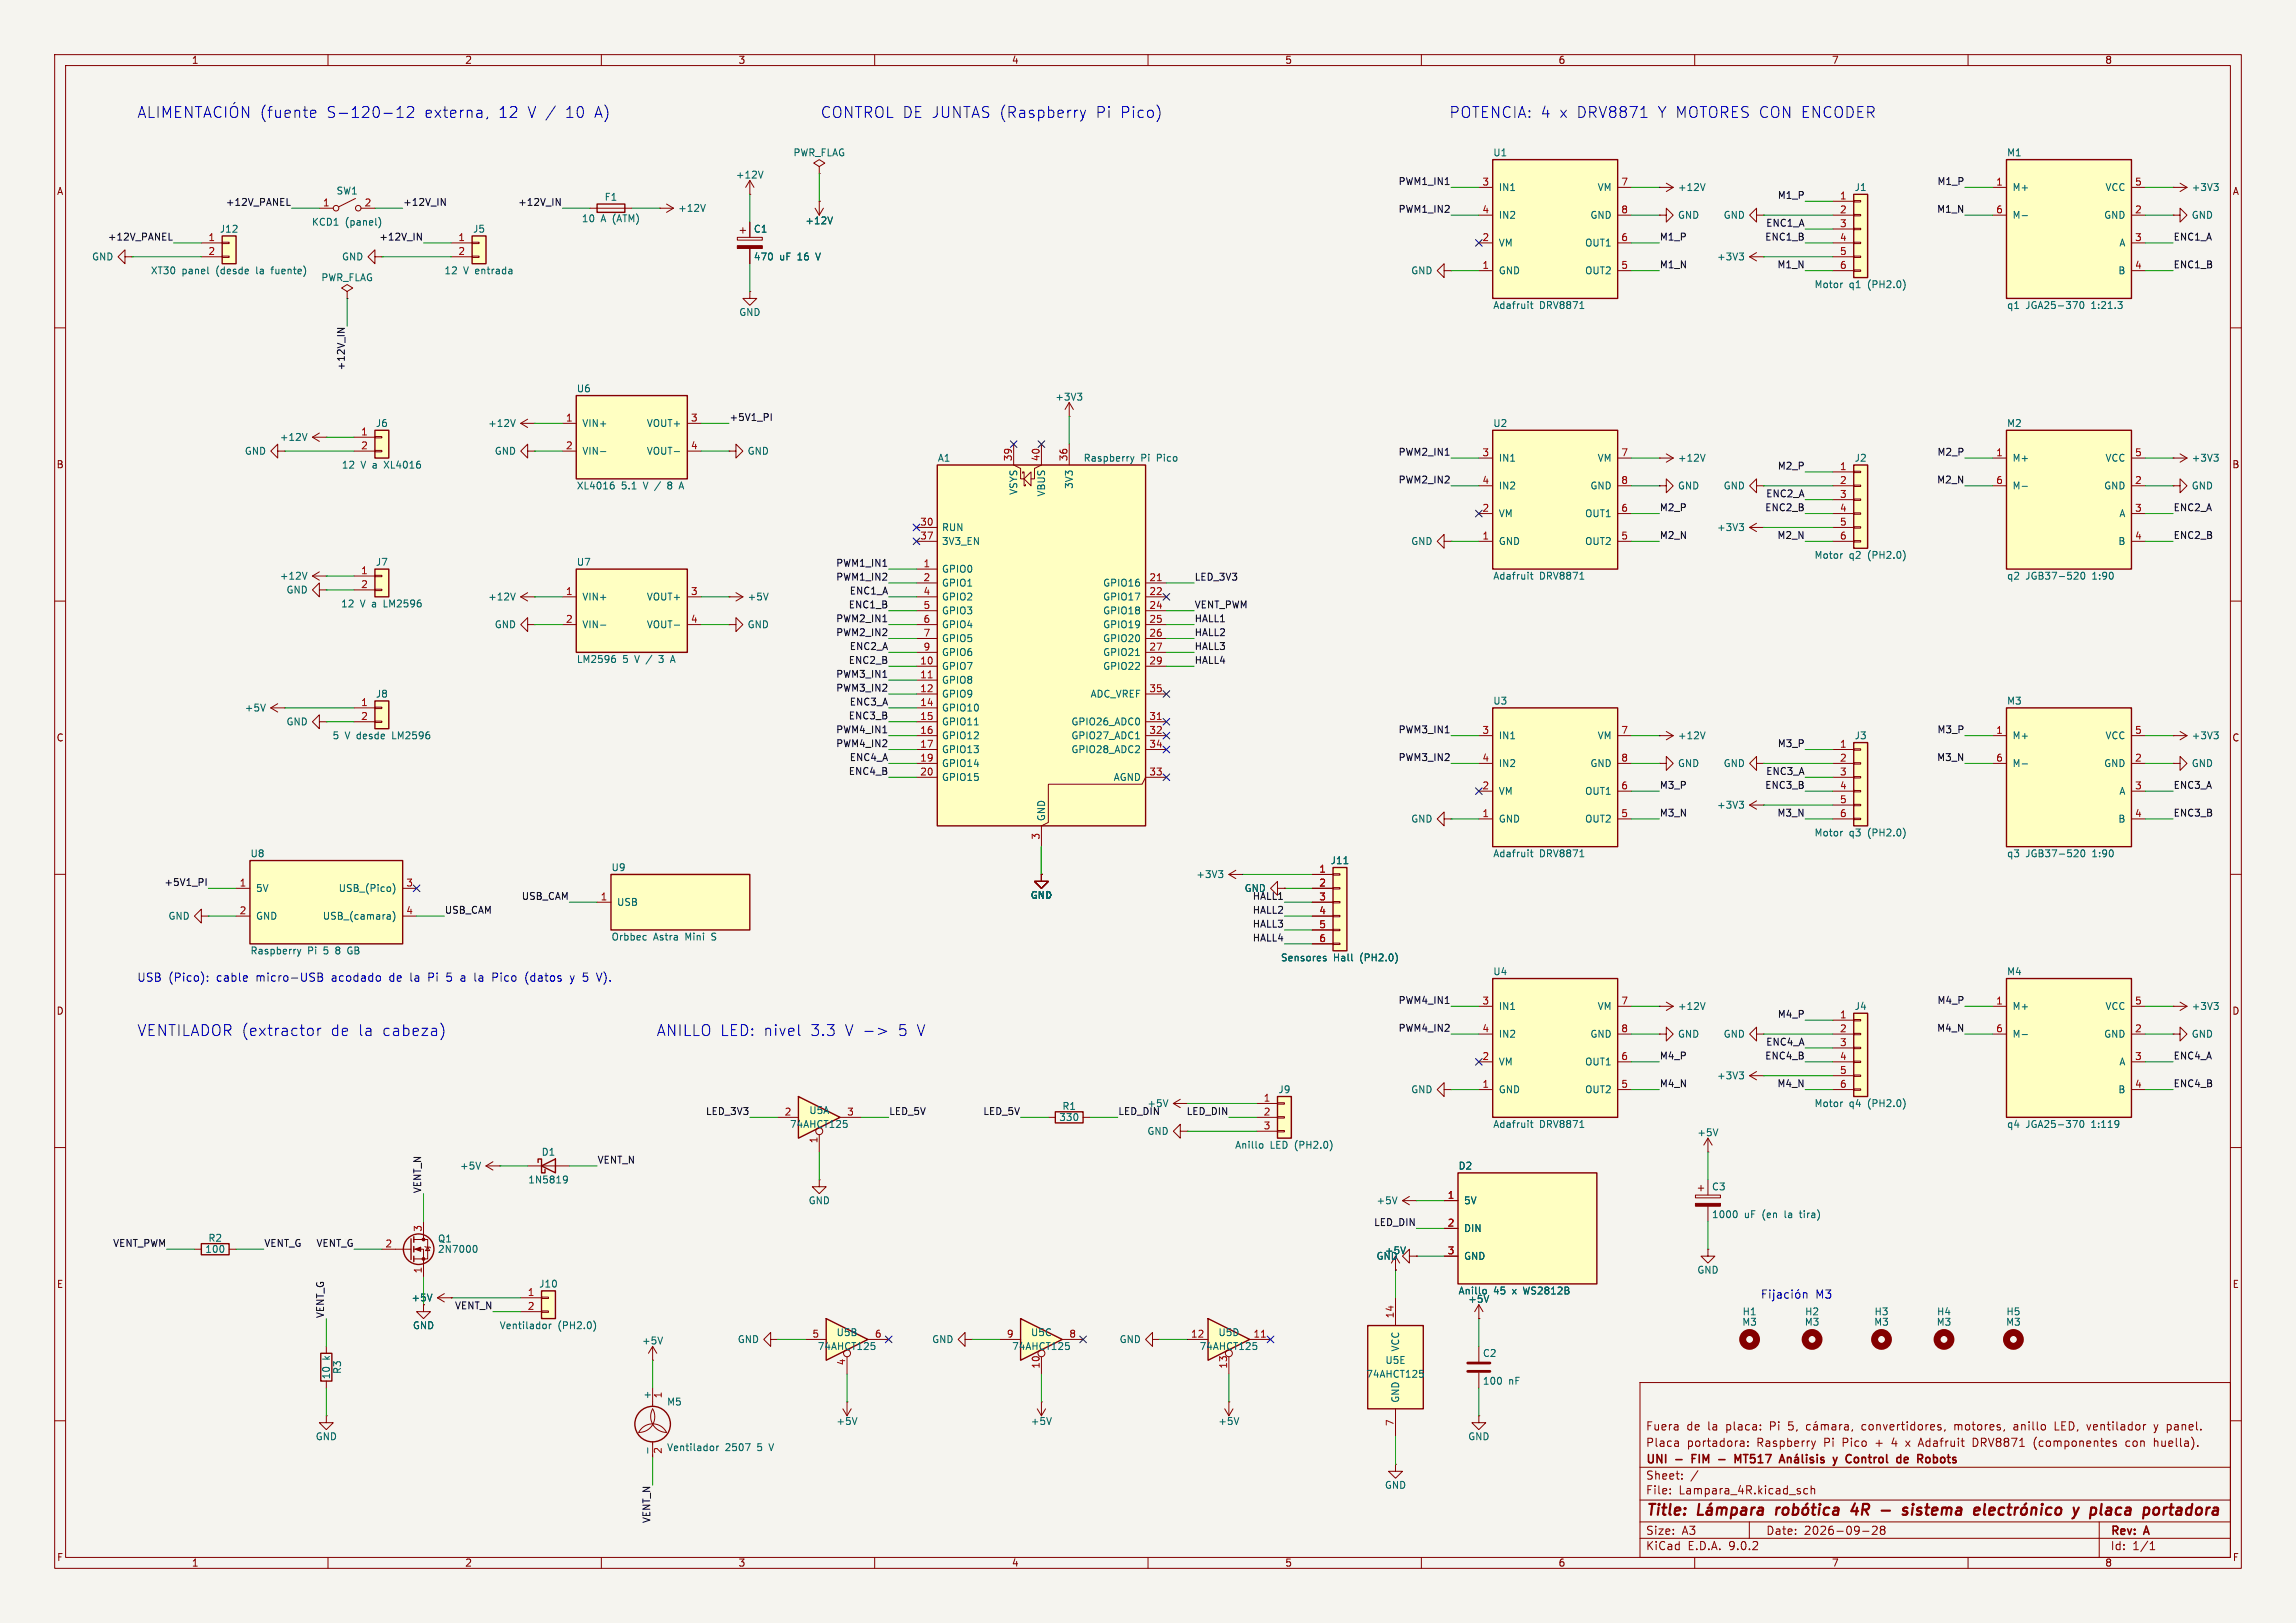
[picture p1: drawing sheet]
<svg xmlns="http://www.w3.org/2000/svg" width="420mm" height="297mm" viewBox="0 0 420 297" stroke-linecap="round" stroke-linejoin="round" font-family="sans-serif">
<defs><g id="words">
<g font-size="2.8" fill="#0000c2">
<text x="47.4" y="21.8">(fuente</text>
<text x="77.6" y="21.8">externa,</text>
<text x="91.2" y="21.8">12</text>
<text x="96.6" y="21.8">V /</text>
<text x="103.6" y="21.8">10</text>
<text x="109" y="21.8">A)</text>
<text x="150" y="21.8">CONTROL DE JUNTAS (Raspberry</text>
<text x="200.5" y="21.8">Pi</text>
<text x="205" y="21.8">Pico)</text>
<text x="265" y="21.8">POTENCIA: 4 x DRV8871</text>
<text x="303.3" y="21.8">Y MOTORES CON ENCODER</text>
<text x="25" y="189.7">VENTILADOR (extractor</text>
<text x="60.4" y="189.7">de</text>
<text x="65.6" y="189.7">la</text>
<text x="70" y="189.7">cabeza)</text>
<text x="120" y="189.7">ANILLO LED: nivel</text>
<text x="148.3" y="189.7">3.3</text>
<text x="154.6" y="189.7">V -&gt;</text>
<text x="164.4" y="189.7">5 V</text>
</g>
<g font-size="2.8" fill="#840000">
<text x="301" y="277.9">Title:</text>
<text x="340.3" y="277.9">4R</text>
<text x="351.4" y="277.9">sistema</text>
<text x="384.2" y="277.9">y</text>
<text x="388.1" y="277.9">placa</text>
<text x="398.6" y="277.9">portadora</text>
</g>
<g font-size="2.1" fill="#0000c2">
<text x="25" y="179.7">USB</text>
<text x="30.8" y="179.7">(Pico):</text>
<text x="39.7" y="179.7">cable</text>
<text x="47" y="179.7">micro-USB</text>
<text x="61" y="179.7">acodado</text>
<text x="71.7" y="179.7">de</text>
<text x="75.7" y="179.7">la</text>
<text x="79.1" y="179.7">Pi</text>
<text x="82.6" y="179.7">5</text>
<text x="85.3" y="179.7">a</text>
<text x="88" y="179.7">la</text>
<text x="91.4" y="179.7">Pico</text>
<text x="97.6" y="179.7">(datos</text>
<text x="106" y="179.7">y 5</text>
<text x="111.2" y="179.7">V).</text>
<text x="332.1" y="237.7">M3</text>
</g>
<g font-size="2.1" fill="#840000">
<text x="301" y="262">Fuera</text>
<text x="308.5" y="262">de</text>
<text x="312.4" y="262">la</text>
<text x="315.9" y="262">placa:</text>
<text x="324" y="262">Pi</text>
<text x="327.6" y="262">5,</text>
<text x="341.3" y="262">convertidores,</text>
<text x="358.4" y="262">motores,</text>
<text x="369.4" y="262">anillo</text>
<text x="377.1" y="262">LED, ventilador</text>
<text x="395.6" y="262">y panel.</text>
<text x="301" y="268.2">UNI</text>
<text x="301" y="265">Placa</text>
<text x="308.6" y="265">portadora:</text>
<text x="310.2" y="268.2">FIM</text>
<text x="319.2" y="268.2">MT517</text>
<text x="321.4" y="265">Raspberry</text>
<text x="333.8" y="265">Pi</text>
<text x="337.3" y="265">Pico</text>
<text x="338.5" y="268.2">y</text>
<text x="341.4" y="268.2">Control</text>
<text x="343.5" y="265">+</text>
<text x="346.6" y="265">4</text>
<text x="351.3" y="268.2">de</text>
<text x="351.9" y="265">Adafruit</text>
<text x="355.7" y="268.2">Robots</text>
<text x="361.9" y="265">DRV8871</text>
<text x="373.2" y="265">(componentes</text>
<text x="390.2" y="265">con</text>
<text x="395.5" y="265">huella).</text>
<text x="301" y="273.7">File:</text>
<text x="301" y="271">Sheet:</text>
<text x="307.1" y="273.7">Lampara_4R.kicad_sch</text>
<text x="301" y="281.1">Size:</text>
<text x="307.6" y="281.1">A3</text>
<text x="323" y="281.1">Date:</text>
<text x="330" y="281.1">2026-09-28</text>
<text x="386" y="281.3">Rev:</text>
<text x="392.4" y="281.3">A</text>
<text x="301" y="283.9">KiCad</text>
<text x="308.7" y="283.9">E.D.A.</text>
<text x="316.3" y="283.9">9.0.2</text>
<text x="386" y="283.9">Id:</text>
<text x="390.1" y="283.9">1/1</text>
</g>
<g font-size="1.8" fill="#840000">
<text x="35" y="11.9">1</text>
<text x="85" y="11.9">2</text>
<text x="135" y="11.9">3</text>
<text x="185" y="11.9">4</text>
<text x="235" y="11.9">5</text>
<text x="285" y="11.9">6</text>
<text x="335" y="11.9">7</text>
<text x="385" y="11.9">8</text>
<text x="10.3" y="35.9">A</text>
<text x="408.3" y="35.9">A</text>
<text x="10.3" y="85.9">B</text>
<text x="408.2" y="85.9">B</text>
<text x="10.3" y="135.9">C</text>
<text x="408.2" y="135.9">C</text>
<text x="10.3" y="185.9">D</text>
<text x="408.2" y="185.9">D</text>
<text x="10.3" y="235.9">E</text>
<text x="408.3" y="235.9">E</text>
<text x="10.3" y="285.9">F</text>
<text x="35" y="286.9">1</text>
<text x="85" y="286.9">2</text>
<text x="135" y="286.9">3</text>
<text x="185" y="286.9">4</text>
<text x="235" y="286.9">5</text>
<text x="285" y="286.9">6</text>
<text x="335" y="286.9">7</text>
<text x="385" y="286.9">8</text>
<text x="408.3" y="285.9">F</text>
</g>
<g font-size="1.8" fill="#006464">
<text x="145" y="28.8">PWR_FLAG</text>
<text x="273.1" y="28.8">U1</text>
<text x="367" y="28.8">M1</text>
<text x="61.5" y="35.8">SW1</text>
<text x="134.5" y="32.9">+12V</text>
<text x="274.1" y="35.2">IN1</text>
<text x="292.2" y="35.2">VM</text>
<text x="306.8" y="35.2">+12V</text>
<text x="339.2" y="35.2">J1</text>
<text x="368" y="35.2">M+</text>
<text x="385" y="35.2">VCC</text>
<text x="400.8" y="35.2">+3V3</text>
<text x="57" y="41.5">KCD1</text>
<text x="63.1" y="41.5">(panel)</text>
<text x="106.3" y="40.9">10</text>
<text x="109.9" y="40.9">A (ATM)</text>
<text x="110.5" y="36.9">F1</text>
<text x="124" y="39">+12V</text>
<text x="147.2" y="41.2">+12V</text>
<text x="274.1" y="40.2">IN2</text>
<text x="290.8" y="40.2">GND</text>
<text x="306.8" y="40.2">GND</text>
<text x="315.2" y="40.2">GND</text>
<text x="368" y="40.2">M-</text>
<text x="384.8" y="40.2">GND</text>
<text x="400.8" y="40.2">GND</text>
<text x="16.7" y="47.9">GND</text>
<text x="40.1" y="42.8">J12</text>
<text x="62.5" y="47.9">GND</text>
<text x="86.4" y="42.8">J5</text>
<text x="137.8" y="42.8">C1</text>
<text x="137.8" y="47.9">470</text>
<text x="142.6" y="47.9">uF</text>
<text x="146" y="47.9">16</text>
<text x="149.6" y="47.9">V</text>
<text x="274.1" y="45.3">VM</text>
<text x="289.9" y="45.3">OUT1</text>
<text x="314" y="47.9">+3V3</text>
<text x="387.6" y="45.3">A</text>
<text x="27.5" y="50.4">XT30</text>
<text x="33.3" y="50.4">panel</text>
<text x="39.6" y="50.4">(desde</text>
<text x="47.2" y="50.4">la</text>
<text x="50.2" y="50.4">fuente)</text>
<text x="58.7" y="51.7">PWR_FLAG</text>
<text x="81.2" y="50.4">12</text>
<text x="84.8" y="50.4">V entrada</text>
<text x="258" y="50.4">GND</text>
<text x="274.1" y="50.4">GND</text>
<text x="289.9" y="50.4">OUT2</text>
<text x="331.8" y="52.9">Motor</text>
<text x="338.3" y="52.9">q1</text>
<text x="341.8" y="52.9">(PH2.0)</text>
<text x="387.4" y="50.4">B</text>
<text x="135.1" y="58">GND</text>
<text x="273.1" y="56.7">Adafruit</text>
<text x="281.6" y="56.7">DRV8871</text>
<text x="367" y="56.7">q1</text>
<text x="370.6" y="56.7">JGA25-370</text>
<text x="382.7" y="56.7">1:21.3</text>
<text x="105.4" y="72">U6</text>
<text x="192.9" y="73.5">+3V3</text>
<text x="44.7" y="83.4">GND</text>
<text x="51.1" y="80.9">+12V</text>
<text x="68.7" y="78.3">J6</text>
<text x="89.2" y="78.3">+12V</text>
<text x="90.4" y="83.4">GND</text>
<text x="106.4" y="78.3">VIN+</text>
<text x="106.4" y="83.4">VIN-</text>
<text x="118.2" y="78.3">VOUT+</text>
<text x="118.2" y="83.4">VOUT-</text>
<text x="136.7" y="83.4">GND</text>
<text x="273.1" y="78.3">U2</text>
<text x="367" y="78.3">M2</text>
<text x="62.4" y="86">12</text>
<text x="66" y="86">V a</text>
<text x="70.6" y="86">XL4016</text>
<text x="105.4" y="89.8">XL4016</text>
<text x="113.7" y="89.8">5.1</text>
<text x="117.9" y="89.8">V /</text>
<text x="122.6" y="89.8">8</text>
<text x="125" y="89.8">A</text>
<text x="171.5" y="84.7">A1</text>
<text x="196.4" y="89.6" transform="rotate(-90 196.4 89.6)">3V3</text>
<text x="198.1" y="84.7">Raspberry</text>
<text x="208.7" y="84.7">Pi</text>
<text x="211.7" y="84.7">Pico</text>
<text x="274.1" y="84.7">IN1</text>
<text x="274.1" y="89.8">IN2</text>
<text x="290.8" y="89.8">GND</text>
<text x="292.2" y="84.7">VM</text>
<text x="306.8" y="89.8">GND</text>
<text x="306.8" y="84.7">+12V</text>
<text x="315.2" y="89.8">GND</text>
<text x="339.2" y="84.7">J2</text>
<text x="368" y="84.7">M+</text>
<text x="368" y="89.8">M-</text>
<text x="384.8" y="89.8">GND</text>
<text x="385" y="84.7">VCC</text>
<text x="400.8" y="89.8">GND</text>
<text x="400.8" y="84.7">+3V3</text>
<text x="186.3" y="90.7" transform="rotate(-90 186.3 90.7)">VSYS</text>
<text x="191.4" y="91" transform="rotate(-90 191.4 91)">VBUS</text>
<text x="274.1" y="94.8">VM</text>
<text x="289.9" y="94.8">OUT1</text>
<text x="387.6" y="94.8">A</text>
<text x="172.2" y="97.4">RUN</text>
<text x="172.2" y="99.9">3V3_EN</text>
<text x="258" y="99.9">GND</text>
<text x="274.1" y="99.9">GND</text>
<text x="289.9" y="99.9">OUT2</text>
<text x="314" y="97.4">+3V3</text>
<text x="387.4" y="99.9">B</text>
<text x="51.1" y="106.3">+12V</text>
<text x="68.7" y="103.7">J7</text>
<text x="105.4" y="103.7">U7</text>
<text x="172.2" y="105">GPIO0</text>
<text x="172.2" y="107.5">GPIO1</text>
<text x="201.7" y="107.5">GPIO16</text>
<text x="273.1" y="106.3">Adafruit</text>
<text x="281.6" y="106.3">DRV8871</text>
<text x="331.8" y="102.5">Motor</text>
<text x="338.3" y="102.5">q2</text>
<text x="341.8" y="102.5">(PH2.0)</text>
<text x="367" y="106.3">q2</text>
<text x="370.6" y="106.3">JGB37-520</text>
<text x="382.9" y="106.3">1:90</text>
<text x="52.3" y="108.8">GND</text>
<text x="62.3" y="111.4">12</text>
<text x="65.9" y="111.4">V a</text>
<text x="70.5" y="111.4">LM2596</text>
<text x="89.2" y="110.1">+12V</text>
<text x="106.4" y="110.1">VIN+</text>
<text x="118.2" y="110.1">VOUT+</text>
<text x="136.7" y="110.1">+5V</text>
<text x="172.2" y="110.1">GPIO2</text>
<text x="172.2" y="112.6">GPIO3</text>
<text x="201.7" y="110.1">GPIO17</text>
<text x="201.7" y="112.6">GPIO18</text>
<text x="90.4" y="115.2">GND</text>
<text x="106.4" y="115.2">VIN-</text>
<text x="118.2" y="115.2">VOUT-</text>
<text x="136.7" y="115.2">GND</text>
<text x="172.2" y="115.2">GPIO4</text>
<text x="172.2" y="117.7">GPIO5</text>
<text x="201.7" y="115.2">GPIO19</text>
<text x="201.7" y="117.7">GPIO20</text>
<text x="105.4" y="121.5">LM2596</text>
<text x="113.9" y="121.5">5</text>
<text x="116.3" y="121.5">V /</text>
<text x="121" y="121.5">3</text>
<text x="123.4" y="121.5">A</text>
<text x="172.2" y="120.2">GPIO6</text>
<text x="172.2" y="122.8">GPIO7</text>
<text x="172.2" y="125.3">GPIO8</text>
<text x="201.7" y="120.2">GPIO21</text>
<text x="201.7" y="122.8">GPIO22</text>
<text x="44.7" y="130.4">+5V</text>
<text x="68.7" y="127.9">J8</text>
<text x="172.2" y="127.9">GPIO9</text>
<text x="172.2" y="130.4">GPIO10</text>
<text x="199.4" y="127.9">ADC_VREF</text>
<text x="273.1" y="129.1">U3</text>
<text x="367" y="129.1">M3</text>
<text x="52.3" y="132.9">GND</text>
<text x="60.7" y="135.5">5</text>
<text x="63.1" y="135.5">V desde</text>
<text x="72.1" y="135.5">LM2596</text>
<text x="172.2" y="132.9">GPIO11</text>
<text x="172.2" y="135.5">GPIO12</text>
<text x="195.9" y="132.9">GPIO26_ADC0</text>
<text x="195.9" y="135.5">GPIO27_ADC1</text>
<text x="274.1" y="135.5">IN1</text>
<text x="292.2" y="135.5">VM</text>
<text x="306.8" y="135.5">+12V</text>
<text x="339.2" y="135.5">J3</text>
<text x="368" y="135.5">M+</text>
<text x="385" y="135.5">VCC</text>
<text x="400.8" y="135.5">+3V3</text>
<text x="172.2" y="138">GPIO13</text>
<text x="172.2" y="140.6">GPIO14</text>
<text x="172.2" y="143.1">GPIO15</text>
<text x="195.9" y="138">GPIO28_ADC2</text>
<text x="203.6" y="143.1">AGND</text>
<text x="274.1" y="140.6">IN2</text>
<text x="290.8" y="140.6">GND</text>
<text x="306.8" y="140.6">GND</text>
<text x="315.2" y="140.6">GND</text>
<text x="368" y="140.6">M-</text>
<text x="384.8" y="140.6">GND</text>
<text x="400.8" y="140.6">GND</text>
<text x="274.1" y="145.6">VM</text>
<text x="289.9" y="145.6">OUT1</text>
<text x="314" y="148.2">+3V3</text>
<text x="387.6" y="145.6">A</text>
<text x="191.4" y="150.4" transform="rotate(-90 191.4 150.4)">GND</text>
<text x="258" y="150.7">GND</text>
<text x="274.1" y="150.7">GND</text>
<text x="289.9" y="150.7">OUT2</text>
<text x="331.8" y="153.3">Motor</text>
<text x="338.3" y="153.3">q3</text>
<text x="341.8" y="153.3">(PH2.0)</text>
<text x="387.4" y="150.7">B</text>
<text x="45.7" y="157.1">U8</text>
<text x="111.8" y="159.6">U9</text>
<text x="218.7" y="160.9">+3V3</text>
<text x="243.3" y="158.3">J11</text>
<text x="273.1" y="157.1">Adafruit</text>
<text x="281.6" y="157.1">DRV8871</text>
<text x="367" y="157.1">q3</text>
<text x="370.6" y="157.1">JGB37-520</text>
<text x="382.9" y="157.1">1:90</text>
<text x="46.7" y="163.4">5V</text>
<text x="61.9" y="163.4">USB_(Pico)</text>
<text x="112.8" y="166">USB</text>
<text x="188.5" y="164.7">GND</text>
<text x="227.6" y="163.4">GND</text>
<text x="30.7" y="168.5">GND</text>
<text x="46.7" y="168.5">GND</text>
<text x="59" y="168.5">USB_(camara)</text>
<text x="111.8" y="172.3">Orbbec</text>
<text x="119.5" y="172.3">Astra</text>
<text x="125.5" y="172.3">Mini</text>
<text x="130.5" y="172.3">S</text>
<text x="45.7" y="174.9">Raspberry</text>
<text x="56.3" y="174.9">Pi</text>
<text x="59.3" y="174.9">5</text>
<text x="61.7" y="174.9">8</text>
<text x="64.1" y="174.9">GB</text>
<text x="234.2" y="176.1">Sensores</text>
<text x="243.9" y="176.1">Hall</text>
<text x="248.9" y="176.1">(PH2.0)</text>
<text x="273.1" y="178.7">U4</text>
<text x="367" y="178.7">M4</text>
<text x="274.1" y="185">IN1</text>
<text x="292.2" y="185">VM</text>
<text x="306.8" y="185">+12V</text>
<text x="339.2" y="185">J4</text>
<text x="368" y="185">M+</text>
<text x="385" y="185">VCC</text>
<text x="400.8" y="185">+3V3</text>
<text x="274.1" y="190.1">IN2</text>
<text x="290.8" y="190.1">GND</text>
<text x="306.8" y="190.1">GND</text>
<text x="315.2" y="190.1">GND</text>
<text x="368" y="190.1">M-</text>
<text x="384.8" y="190.1">GND</text>
<text x="400.8" y="190.1">GND</text>
<text x="274.1" y="195.2">VM</text>
<text x="289.9" y="195.2">OUT1</text>
<text x="314" y="197.7">+3V3</text>
<text x="387.6" y="195.2">A</text>
<text x="194.2" y="203.3">R1</text>
<text x="233.8" y="200.3">J9</text>
<text x="258" y="200.3">GND</text>
<text x="274.1" y="200.3">GND</text>
<text x="289.9" y="200.3">OUT2</text>
<text x="331.8" y="202.8">Motor</text>
<text x="338.3" y="202.8">q4</text>
<text x="341.8" y="202.8">(PH2.0)</text>
<text x="387.4" y="200.3">B</text>
<text x="144.4" y="206.6">74AHCT125</text>
<text x="147.9" y="204.1">U5A</text>
<text x="193.7" y="205.3">330</text>
<text x="209.8" y="207.9">GND</text>
<text x="273.1" y="206.6">Adafruit</text>
<text x="281.6" y="206.6">DRV8871</text>
<text x="310.4" y="208.1">+5V</text>
<text x="367" y="206.6">q4</text>
<text x="370.6" y="206.6">JGA25-370</text>
<text x="382.7" y="206.6">1:119</text>
<text x="84.1" y="214.2">+5V</text>
<text x="99" y="211.7">D1</text>
<text x="225.8" y="210.4">Anillo</text>
<text x="232.3" y="210.4">LED (PH2.0)</text>
<text x="266.7" y="214.2">D2</text>
<text x="96.5" y="216.8">1N5819</text>
<text x="147.8" y="220.6">GND</text>
<text x="251.7" y="220.6">+5V</text>
<text x="267.7" y="220.6">5V</text>
<text x="313.1" y="218">C3</text>
<text x="38" y="227.4">R2</text>
<text x="80" y="227.6">Q1</text>
<text x="267.7" y="225.7">DIN</text>
<text x="313.1" y="223.1">1000</text>
<text x="319.1" y="223.1">uF</text>
<text x="322.5" y="223.1">(en</text>
<text x="326.7" y="223.1">la</text>
<text x="329.7" y="223.1">tira)</text>
<text x="37.5" y="229.5">100</text>
<text x="80" y="229.5">2N7000</text>
<text x="251.7" y="230.7">GND</text>
<text x="253.2" y="229.7">+5V</text>
<text x="267.7" y="230.7">GND</text>
<text x="310.4" y="233.3">GND</text>
<text x="75.2" y="238.4">+5V</text>
<text x="98.5" y="235.8">J10</text>
<text x="266.7" y="237.1">Anillo</text>
<text x="268.5" y="238.6">+5V</text>
<text x="273.2" y="237.1">45</text>
<text x="276.8" y="237.1">x</text>
<text x="279" y="237.1">WS2812B</text>
<text x="75.4" y="243.4">GND</text>
<text x="91.3" y="243.4">Ventilador</text>
<text x="102" y="243.4">(PH2.0)</text>
<text x="134.9" y="246">GND</text>
<text x="152.9" y="244.7">U5B</text>
<text x="170.4" y="246">GND</text>
<text x="188.5" y="244.7">U5C</text>
<text x="204.7" y="246">GND</text>
<text x="222.8" y="244.7">U5D</text>
<text x="318.6" y="242.8">M3</text>
<text x="318.7" y="240.9">H1</text>
<text x="330" y="242.8">M3</text>
<text x="330.1" y="240.9">H2</text>
<text x="342.7" y="242.8">M3</text>
<text x="342.8" y="240.9">H3</text>
<text x="354.2" y="242.8">M3</text>
<text x="354.2" y="240.9">H4</text>
<text x="366.9" y="242.8">M3</text>
<text x="366.9" y="240.9">H5</text>
<text x="60.6" y="248.9" transform="rotate(-90 60.6 248.9)">k</text>
<text x="62.6" y="251.5" transform="rotate(-90 62.6 251.5)">R3</text>
<text x="117.3" y="246.2">+5V</text>
<text x="149.5" y="247.2">74AHCT125</text>
<text x="185" y="247.2">74AHCT125</text>
<text x="219.3" y="247.2">74AHCT125</text>
<text x="253.3" y="249.8">U5E</text>
<text x="256.1" y="247.4" transform="rotate(-90 256.1 247.4)">VCC</text>
<text x="271.2" y="248.5">C2</text>
<text x="60.6" y="252.5" transform="rotate(-90 60.6 252.5)">10</text>
<text x="119.1" y="256.2" transform="rotate(-90 119.1 256.2)">+</text>
<text x="121.9" y="257.4">M5</text>
<text x="249.8" y="252.3">74AHCT125</text>
<text x="256.1" y="256.8" transform="rotate(-90 256.1 256.8)">GND</text>
<text x="271.2" y="253.6">100</text>
<text x="276" y="253.6">nF</text>
<text x="57.7" y="263.8">GND</text>
<text x="152.9" y="261">+5V</text>
<text x="188.5" y="261">+5V</text>
<text x="222.8" y="261">+5V</text>
<text x="268.5" y="263.8">GND</text>
<text x="121.9" y="265.7">Ventilador</text>
<text x="132.7" y="265.7">2507</text>
<text x="138.7" y="265.7">5</text>
<text x="141" y="265.7">V</text>
<text x="253.2" y="272.6">GND</text>
</g>
<g font-size="1.8" fill="#0f0f0f">
<text x="255.7" y="33.9">PWM1_IN1</text>
<text x="354.3" y="33.9">M1_P</text>
<text x="41.2" y="37.8">+12V_PANEL</text>
<text x="73.7" y="37.8">+12V_IN</text>
<text x="94.7" y="37.8">+12V_IN</text>
<text x="255.7" y="39">PWM1_IN2</text>
<text x="323" y="41.6">ENC1_A</text>
<text x="325.1" y="36.5">M1_P</text>
<text x="354.2" y="39">M1_N</text>
<text x="19.6" y="44.1">+12V_PANEL</text>
<text x="69.3" y="44.1">+12V_IN</text>
<text x="303.5" y="44.1">M1_P</text>
<text x="322.8" y="44.1">ENC1_B</text>
<text x="397.5" y="44.1">ENC1_A</text>
<text x="303.5" y="49.2">M1_N</text>
<text x="325" y="49.2">M1_N</text>
<text x="397.5" y="49.2">ENC1_B</text>
<text x="63.2" y="67.9" transform="rotate(-90 63.2 67.9)">+12V_IN</text>
<text x="133.3" y="77.1">+5V1_PI</text>
<text x="255.7" y="83.5">PWM2_IN1</text>
<text x="354.3" y="83.5">M2_P</text>
<text x="255.7" y="88.6">PWM2_IN2</text>
<text x="325.1" y="86">M2_P</text>
<text x="354.2" y="88.6">M2_N</text>
<text x="303.5" y="93.6">M2_P</text>
<text x="322.8" y="93.6">ENC2_B</text>
<text x="323" y="91.1">ENC2_A</text>
<text x="397.5" y="93.6">ENC2_A</text>
<text x="303.5" y="98.7">M2_N</text>
<text x="325" y="98.7">M2_N</text>
<text x="397.5" y="98.7">ENC2_B</text>
<text x="152.9" y="103.8">PWM1_IN1</text>
<text x="152.9" y="106.3">PWM1_IN2</text>
<text x="218.4" y="106.3">LED_3V3</text>
<text x="152.9" y="114">PWM2_IN1</text>
<text x="155.2" y="111.4">ENC1_B</text>
<text x="155.3" y="108.9">ENC1_A</text>
<text x="218.4" y="114">HALL1</text>
<text x="218.4" y="111.4">VENT_PWM</text>
<text x="152.9" y="116.5">PWM2_IN2</text>
<text x="155.3" y="119">ENC2_A</text>
<text x="218.4" y="119">HALL3</text>
<text x="218.4" y="116.5">HALL2</text>
<text x="152.9" y="124.1">PWM3_IN1</text>
<text x="155.2" y="121.6">ENC2_B</text>
<text x="218.4" y="121.6">HALL4</text>
<text x="152.9" y="126.7">PWM3_IN2</text>
<text x="155.2" y="131.7">ENC3_B</text>
<text x="155.3" y="129.2">ENC3_A</text>
<text x="152.9" y="134.3">PWM4_IN1</text>
<text x="152.9" y="136.8">PWM4_IN2</text>
<text x="255.7" y="134.3">PWM3_IN1</text>
<text x="325.1" y="136.8">M3_P</text>
<text x="354.3" y="134.3">M3_P</text>
<text x="155.2" y="141.9">ENC4_B</text>
<text x="155.3" y="139.4">ENC4_A</text>
<text x="255.7" y="139.4">PWM3_IN2</text>
<text x="323" y="141.9">ENC3_A</text>
<text x="354.2" y="139.4">M3_N</text>
<text x="303.5" y="144.4">M3_P</text>
<text x="303.5" y="149.5">M3_N</text>
<text x="322.8" y="144.4">ENC3_B</text>
<text x="325" y="149.5">M3_N</text>
<text x="397.5" y="149.5">ENC3_B</text>
<text x="397.5" y="144.4">ENC3_A</text>
<text x="30" y="162.2">+5V1_PI</text>
<text x="81.3" y="167.3">USB_CAM</text>
<text x="95.3" y="164.8">USB_CAM</text>
<text x="229.1" y="167.3">HALL2</text>
<text x="229.1" y="164.8">HALL1</text>
<text x="229.1" y="172.4">HALL4</text>
<text x="229.1" y="169.8">HALL3</text>
<text x="255.7" y="183.8">PWM4_IN1</text>
<text x="354.3" y="183.8">M4_P</text>
<text x="255.7" y="188.9">PWM4_IN2</text>
<text x="323" y="191.4">ENC4_A</text>
<text x="325.1" y="186.3">M4_P</text>
<text x="354.2" y="188.9">M4_N</text>
<text x="303.5" y="194">M4_P</text>
<text x="322.8" y="194">ENC4_B</text>
<text x="397.5" y="194">ENC4_A</text>
<text x="209.8" y="202.8">+5V</text>
<text x="303.5" y="199">M4_N</text>
<text x="325" y="199">M4_N</text>
<text x="397.5" y="199">ENC4_B</text>
<text x="129" y="204.1">LED_3V3</text>
<text x="162.6" y="204.1">LED_5V</text>
<text x="179.8" y="204.1">LED_5V</text>
<text x="204.5" y="204.1">LED_DIN</text>
<text x="217" y="204.1">LED_DIN</text>
<text x="109.2" y="213">VENT_N</text>
<text x="77.1" y="218.4" transform="rotate(-90 77.1 218.4)">VENT_N</text>
<text x="251.3" y="224.4">LED_DIN</text>
<text x="20.6" y="228.3">VENT_PWM</text>
<text x="48.3" y="228.3">VENT_G</text>
<text x="57.8" y="228.3">VENT_G</text>
<text x="83.1" y="239.7">VENT_N</text>
<text x="59.3" y="241.3" transform="rotate(-90 59.3 241.3)">VENT_G</text>
<text x="119" y="278.8" transform="rotate(-90 119 278.8)">VENT_N</text>
</g>
<g font-size="1.8" fill="#a90000">
<text x="271.1" y="34">3</text>
<text x="296.5" y="34">7</text>
<text x="365.1" y="34">1</text>
<text x="390.5" y="34">5</text>
<text x="59" y="37.8">1</text>
<text x="66.6" y="37.8">2</text>
<text x="271.1" y="39.1">4</text>
<text x="296.5" y="39.1">8</text>
<text x="336.5" y="36.6">1</text>
<text x="336.5" y="39.1">2</text>
<text x="336.5" y="41.7">3</text>
<text x="365.1" y="39.1">6</text>
<text x="390.5" y="39.1">2</text>
<text x="38" y="44.2">1</text>
<text x="38" y="46.7">2</text>
<text x="83.7" y="44.2">1</text>
<text x="83.7" y="46.7">2</text>
<text x="271.1" y="44.2">2</text>
<text x="296.5" y="44.2">6</text>
<text x="336.5" y="44.2">4</text>
<text x="336.5" y="46.7">5</text>
<text x="390.5" y="44.2">3</text>
<text x="271.1" y="49.3">1</text>
<text x="296.5" y="49.3">5</text>
<text x="336.5" y="49.3">6</text>
<text x="390.5" y="49.3">4</text>
<text x="103.4" y="77.2">1</text>
<text x="126.3" y="77.2">3</text>
<text x="66" y="79.8">1</text>
<text x="66" y="82.3">2</text>
<text x="103.4" y="82.3">2</text>
<text x="126.3" y="82.3">4</text>
<text x="271.1" y="83.6">3</text>
<text x="296.5" y="83.6">7</text>
<text x="365.1" y="83.6">1</text>
<text x="390.5" y="83.6">5</text>
<text x="185.2" y="84.5" transform="rotate(-90 185.2 84.5)">39</text>
<text x="190.2" y="84.5" transform="rotate(-90 190.2 84.5)">40</text>
<text x="195.3" y="84.5" transform="rotate(-90 195.3 84.5)">36</text>
<text x="271.1" y="88.6">4</text>
<text x="296.5" y="88.6">8</text>
<text x="336.5" y="86.1">1</text>
<text x="336.5" y="88.6">2</text>
<text x="365.1" y="88.6">6</text>
<text x="390.5" y="88.6">2</text>
<text x="271.1" y="93.7">2</text>
<text x="296.5" y="93.7">6</text>
<text x="336.5" y="91.2">3</text>
<text x="336.5" y="93.7">4</text>
<text x="390.5" y="93.7">3</text>
<text x="168.2" y="96.3">30</text>
<text x="168.2" y="98.8">37</text>
<text x="271.1" y="98.8">1</text>
<text x="296.5" y="98.8">5</text>
<text x="336.5" y="96.3">5</text>
<text x="336.5" y="98.8">6</text>
<text x="390.5" y="98.8">4</text>
<text x="66" y="105.2">1</text>
<text x="66" y="107.7">2</text>
<text x="168.8" y="103.9">1</text>
<text x="168.8" y="106.4">2</text>
<text x="210.1" y="106.4">21</text>
<text x="103.4" y="109">1</text>
<text x="126.3" y="109">3</text>
<text x="168.8" y="109">4</text>
<text x="168.8" y="111.5">5</text>
<text x="210.1" y="109">22</text>
<text x="210.1" y="111.5">24</text>
<text x="103.4" y="114">2</text>
<text x="126.3" y="114">4</text>
<text x="168.8" y="114">6</text>
<text x="168.8" y="116.6">7</text>
<text x="168.8" y="119.1">9</text>
<text x="210.1" y="114">25</text>
<text x="210.1" y="116.6">26</text>
<text x="210.1" y="119.1">27</text>
<text x="168.2" y="121.7">10</text>
<text x="168.2" y="124.2">11</text>
<text x="210.1" y="121.7">29</text>
<text x="66" y="129.3">1</text>
<text x="66" y="131.8">2</text>
<text x="168.2" y="126.7">12</text>
<text x="168.2" y="129.3">14</text>
<text x="168.2" y="131.8">15</text>
<text x="210.1" y="126.7">35</text>
<text x="210.1" y="131.8">31</text>
<text x="168.2" y="134.4">16</text>
<text x="168.2" y="136.9">17</text>
<text x="210.1" y="134.4">32</text>
<text x="210.1" y="136.9">34</text>
<text x="271.1" y="134.4">3</text>
<text x="296.5" y="134.4">7</text>
<text x="336.5" y="136.9">1</text>
<text x="365.1" y="134.4">1</text>
<text x="390.5" y="134.4">5</text>
<text x="168.2" y="139.4">19</text>
<text x="168.2" y="142">20</text>
<text x="210.1" y="142">33</text>
<text x="271.1" y="139.4">4</text>
<text x="296.5" y="139.4">8</text>
<text x="336.5" y="139.4">2</text>
<text x="336.5" y="142">3</text>
<text x="365.1" y="139.4">6</text>
<text x="390.5" y="139.4">2</text>
<text x="271.1" y="144.5">2</text>
<text x="271.1" y="149.6">1</text>
<text x="296.5" y="144.5">6</text>
<text x="296.5" y="149.6">5</text>
<text x="336.5" y="144.5">4</text>
<text x="336.5" y="147.1">5</text>
<text x="336.5" y="149.6">6</text>
<text x="390.5" y="144.5">3</text>
<text x="390.5" y="149.6">4</text>
<text x="190.2" y="153.7" transform="rotate(-90 190.2 153.7)">3</text>
<text x="241.2" y="159.8">1</text>
<text x="43.7" y="162.3">1</text>
<text x="43.7" y="167.4">2</text>
<text x="74.2" y="162.3">3</text>
<text x="74.2" y="167.4">4</text>
<text x="109.8" y="164.8">1</text>
<text x="241.2" y="162.3">2</text>
<text x="241.2" y="164.8">3</text>
<text x="241.2" y="167.4">4</text>
<text x="241.2" y="169.9">5</text>
<text x="241.2" y="172.5">6</text>
<text x="271.1" y="183.9">3</text>
<text x="296.5" y="183.9">7</text>
<text x="365.1" y="183.9">1</text>
<text x="390.5" y="183.9">5</text>
<text x="271.1" y="189">4</text>
<text x="296.5" y="189">8</text>
<text x="336.5" y="186.4">1</text>
<text x="336.5" y="189">2</text>
<text x="336.5" y="191.5">3</text>
<text x="365.1" y="189">6</text>
<text x="390.5" y="189">2</text>
<text x="271.1" y="194.1">2</text>
<text x="296.5" y="194.1">6</text>
<text x="336.5" y="194.1">4</text>
<text x="336.5" y="196.6">5</text>
<text x="390.5" y="194.1">3</text>
<text x="231.1" y="201.7">1</text>
<text x="271.1" y="199.1">1</text>
<text x="296.5" y="199.1">5</text>
<text x="336.5" y="199.1">6</text>
<text x="390.5" y="199.1">4</text>
<text x="143.4" y="204.2">2</text>
<text x="149.6" y="209.3" transform="rotate(-90 149.6 209.3)">1</text>
<text x="154.9" y="204.2">3</text>
<text x="231.1" y="204.2">2</text>
<text x="231.1" y="206.8">3</text>
<text x="264.7" y="219.5">1</text>
<text x="77.2" y="225.5" transform="rotate(-90 77.2 225.5)">3</text>
<text x="264.7" y="224.5">2</text>
<text x="70.4" y="228.3">2</text>
<text x="77.2" y="233.1" transform="rotate(-90 77.2 233.1)">1</text>
<text x="264.7" y="229.6">3</text>
<text x="96.4" y="237.2">1</text>
<text x="96.4" y="239.8">2</text>
<text x="148.5" y="244.9">5</text>
<text x="159.9" y="244.9">6</text>
<text x="184.1" y="244.9">9</text>
<text x="195.5" y="244.9">8</text>
<text x="217.8" y="244.9">12</text>
<text x="229.2" y="244.9">11</text>
<text x="255" y="241.3" transform="rotate(-90 255 241.3)">14</text>
<text x="154.7" y="249.9" transform="rotate(-90 154.7 249.9)">4</text>
<text x="190.2" y="250.5" transform="rotate(-90 190.2 250.5)">10</text>
<text x="224.5" y="250.5" transform="rotate(-90 224.5 250.5)">13</text>
<text x="121.4" y="256" transform="rotate(-90 121.4 256)">1</text>
<text x="255" y="261.1" transform="rotate(-90 255 261.1)">7</text>
<text x="121.4" y="266.1" transform="rotate(-90 121.4 266.1)">2</text>
</g>
</g></defs>
<path d="M0 0h420v297h-420z" fill="#f5f4ef" stroke="#f5f4ef" stroke-width=".18"/>
<g fill="none" stroke="#840000" stroke-width=".18">
<path d="M10 10h400v277h-400zM12 12h396v273h-396zM60 10v2M110 10v2M160 10v2M210 10v2M260 10v2M310 10v2M360 10v2M137.2 35.6h.1M137.2 33v2.6M137.2 33l-.8 1.3"/>
<path d="M137.2 33l.7 1.3M149.9 30.5l1-.7-1-.6-1.1 .6 1.1 .7v1.3M149.9 31.8h.1M63.5 53.3l1-.6-1-.6-1 .6 1 .6v1.3M63.5 54.6h.1M68.6 47v-1.3l-1.3 1.3 1.3 1.3v-1.3h1.2M69.8 47h.1M134.9 43.4h4.5v.5h-4.5zM135.4 42.2h1M135.9 41.7v1M137.2 40.6v2.8M137.2 45.5v2.8"/>
<path d="M10 60h2M408 60h2M10 110h2M408 110h2M10 160h2M408 160h2M397.5 189.2h1.3v-1.2l1.2 1.2-1.2 1.3v-1.3M397.5 189.2h.1M10 210h2M408 210h2M300 253h108v32h-108zM10 260h2"/>
<path d="M300 278.5h108M300 274.5h108M300 268.5h108M305.5 273.2v.2M305.5 272.5v.1M306.8 263.7l.2 .2v.8M307 264.6l-.1 .1M307 264l-.1 .1M307.7 270.5v.2M307.7 269.8v.1M310.6 269.1l-1.3 1.9M318.5 263.7h.3l.2 .2v.8"/>
<path d="M319 264.6l-.5 .1M319 264l-.5 .1M319.7 264.5v.2M319.7 263.8v.1M320 278.5v3M322 261.5v.2M322 260.8v.1M330.7 272.5l-.5-.1-.3 .3v.4l.2 .2h.6M331.2 260.8l-.5-.1-.3 .3v.4l.2 .2h.6M331.3 272.5l.2-.1 .4 .1v.9M331.3 271.9v1.5M331.8 260.8h.6v.9"/>
<path d="M332.1 263.7l-.4 1M332.2 260.1l-.2 .2M332.4 261l-.5 .1a.29 .29 0 0 0-.2 .3 .29 .29 0 0 0 .2 .3l.5-.1M333.2 260.8l.4-.1 .2 .2M333.2 260.7v1M333.8 260.9l.2-.2 .4 .1v.9M333.8 260.9v.8M335.2 260.8h.5l.1 .9M335.8 261l-.5 .1a.29 .29 0 0 0-.2 .3 .29 .29 0 0 0 .2 .3l.5-.1M336.5 260.7v1M336.9 260.7l-.2 .1-.2 .2M337.4 260.8h.6l.1 .9"/>
<path d="M338.1 261l-.5 .1a.29 .29 0 0 0-.2 .3 .29 .29 0 0 0 .2 .3l.5-.1M338.9 261.6l-.2 .3M340.7 260.8v.7M342.5 279.4l.6-.1 .2 .1 .1 .3-1 1.1h1M344.2 279.9l-.3-.3 .3-.3 .5 .1 .1 .2-.3 .3M344.2 279.9l-.3 .3 .1 .4 .2 .2 .5-.1 .1-.2-.1-.4-.2-.2M344.2 279.9h.3M348.6 263.7l.8 1M349.4 263.7l-.8 1M351 264.3h.7M351.4 263.2l-.5 1.5M354.9 261.2l.2 .2-.2 .3"/>
<path d="M354.9 260.7l.1 .1M355.8 261.6l-.1 .3M357.6 260.7v1M357.8 260.7l-.2 .1M361.5 263.3l-.6-.1v1.5l.6-.1M368.9 260.7l-.5 .1M368.9 261.1h-.3a.29 .29 0 0 0-.2 .3 .29 .29 0 0 0 .2 .3h.3M372.5 263a1.72 1.72 0 0 0 0 2.3M375.9 260.2v1.5h.8M384 278.5v6.5M387.1 264.3v.3M389.6 263.8l-.4-.1-.3 .3v.4l.1 .2h.6"/>
<path d="M394 260.7l.4 1M394.2 263.8h.5v.9M394.4 261.7l-.4 .5M394.7 260.7l-.3 1M408 260h2M60 285v2M110 285v2M160 285v2M210 285v2M260 285v2M300 281.5h108M310 285v2"/>
<path d="M340.7 280.2h1.2M360 285v2M393.3 283.6h.9M393.3 282.5l.4-.4v1.5"/>
</g>
<g fill="none" stroke="#840000" stroke-width=".4">
<path d="M310.8 275.2l-.2 2h.9M312.3 276l.2-.1 .6 .1-.1 1.2M313 275.1l-.3 .3M313.2 276.3l-.7 .1a.4 .4 0 0 0-.4 .4 .4 .4 0 0 0 .3 .4l.7-.1M314.1 276.1a.49 .49 0 0 1 .9 .1M314.2 275.9l-.2 1.3M315 276.2a.5 .5 0 0 1 .8-.2l-.1 1.2M315 276.2l-.1 1M316.8 276l.2-.1 .6 .1 .1 .3v.5a.66 .66 0 0 1-1 .3M316.8 275.9l-.2 2M318.6 276l.2-.1 .6 .1-.1 1.2M319.4 276.3l-.6 .1a.4 .4 0 0 0-.4 .4 .4 .4 0 0 0 .3 .4l.6-.1"/>
<path d="M320.5 275.9l-.2 1.3M321 275.9l-.4 .1-.2 .3M321.7 276l.2-.1 .5 .1v1.2M322.5 276.3l-.7 .1a.4 .4 0 0 0-.3 .4 .4 .4 0 0 0 .2 .4l.7-.1M325 275.9l-.1 1.3M325.6 275.9l-.4 .1-.2 .3M326.2 276.1a.52 .52 0 0 1 .6-.2 .52 .52 0 0 1 .4 .4l-.1 .5a.55 .55 0 0 1-.5 .4 .55 .55 0 0 1-.6-.4zM328.1 276l.2-.1 .5 .1 .2 .3-.1 .5a.66 .66 0 0 1-1 .3M328.2 275.2l-.3 2M329.9 276.1a.52 .52 0 0 1 .5-.2 .52 .52 0 0 1 .4 .4l-.1 .5a.55 .55 0 0 1-.5 .4 .55 .55 0 0 1-.5-.4zM330.6 275.1l-.3 .3M331.4 275.9h.8"/>
<path d="M331.8 275.2l-.2 1.7v.2l.4 .1M332.8 275.9l-.1 1.3M332.9 275.2v.2M332.9 275.2l-.1 .1 .1 .1M332.9 275.2l.1 .1-.1 .1M334.6 276a.66 .66 0 0 0-1 .3v.5l.1 .3 .2 .1 .6-.1M335.5 276l.2-.1 .6 .1-.1 1.2M336.3 276.3l-.7 .1a.4 .4 0 0 0-.3 .4 .4 .4 0 0 0 .2 .4l.7-.1M339.3 275.1l-.6 1.4h1.2M339.7 275.9l-.2 1.3M344.2 276.4h1.5M348.9 276a.49 .49 0 0 0-.8 .3l.1 .1 .6 .2 .1 .3-.3 .3-.6-.1"/>
<path d="M349.9 275.9l-.2 1.3M350 275.2l-.1 .2M350 275.2l-.1 .1v.1M350 275.2v.1l-.1 .1M363.1 275.2l-.2 1.7 .2 .3M363.9 276.5l1-.2-.1-.3-.2-.1-.5 .1-.3 .9 .3 .3 .6-.1M366.6 276a.66 .66 0 0 0-1 .3v.5l.1 .3 .2 .1 .6-.1M367.2 275.9h.8M367.6 275.2l-.2 1.7v.2l.4 .1M368.6 275.9l-.1 1.3M369.2 275.9l-.4 .1-.2 .3M369.9 276.1a.52 .52 0 0 1 .5-.2 .52 .52 0 0 1 .4 .4l-.1 .5a.55 .55 0 0 1-.5 .4 .55 .55 0 0 1-.5-.4z"/>
<path d="M370.6 275.1l-.3 .3M371.7 276.1a.49 .49 0 0 1 .8 .1l-.1 1M371.7 275.9l-.2 1.3M373.5 275.9l-.2 1.3M373.6 275.2v.2M373.6 275.2l-.1 .1 .1 .1M373.6 275.2l.1 .1-.1 .1M375.3 276a.66 .66 0 0 0-1 .3l-.1 .5 .2 .3 .2 .1 .6-.1M376.1 276.1a.52 .52 0 0 1 .6-.2 .52 .52 0 0 1 .4 .4l-.1 .5a.55 .55 0 0 1-.5 .4 .55 .55 0 0 1-.5-.4zM379.3 275.9l.3 1.3M379.6 277.2l-.2 .5-.3 .2M380.3 275.9l-.7 1.3"/>
<path d="M382.5 276l.6-.1 .3 .2M382.5 275.9l-.2 2M383.4 276.8a.66 .66 0 0 1-1 .3M384.4 275.2l-.2 1.7M387.2 276.1l-.2 .7 .2 .3M396.5 275.9l-.4 .1M396.8 275.9h.8M397.2 275.2l-.2 1.7 .1 .2 .3 .1"/>
</g>
<g fill="none" stroke="#840000" stroke-width=".3">
<path d="M306.5 267.1h1.2M309.5 266.9h.5M310.3 266.2h-.8v1.5M314.4 267.1h1.1M317.4 267.7v-1.5l.5 1.1 .5-1.1v1.5M326 266.2l.5 1.5M327 266.7v1M327 266.8l.2-.1 .3 .1 .1 .9M328.3 266.8h.6l.1 .9M328.8 266.1l-.3 .2M329 267l-.5 .1a.29 .29 0 0 0-.3 .3 .29 .29 0 0 0 .3 .3l.5-.1M329.7 266.2v1.3l.2 .2"/>
<path d="M330.5 266.2v.1M330.5 266.7v1M331.7 266.8l-.4-.1-.2 .2 .1 .2 .5 .2v.3h-.6M332.4 266.2v.1M332.4 266.7v1M333.6 266.8l-.3-.1-.3 .2 .1 .2 .5 .2v.3h-.6M335.3 266.7l.4 1M335.7 267.7l-.4 .5M336 266.7l-.3 1M338.6 266.3a.6 .6 0 0 0-.7 0 .6 .6 0 0 0-.2 .7l.1 .5M340.6 266.7v1M340.8 266.7l-.2 .1"/>
<path d="M354.3 266.8v.7M355.1 266.8l-.1 .2v.4l.1 .2"/>
</g>
<path d="M134.9 45h4.5v.5h-4.5z" fill="#840000" stroke="#840000" stroke-width=".18"/>
<path d="M139.6 31.3l-.4 1.3" fill="none" stroke="#006464" stroke-width=".18"/>
<path d="M68.6 78.7h2.5v5.1h-2.5z" fill="#ffffc2"/>
<path d="M68.6 78.7h2.5v5.1h-2.5z" fill="none" stroke="#840000" stroke-width=".25"/>
<g fill="none" stroke="#840000" stroke-width=".18">
<path d="M149.1 38.1l.8 1.3M149.9 36.8h.1M149.9 36.8v2.6M150.6 38.1l-.7 1.3M58.4 79.2l-1.3 .8M68.6 79.9h1.2v.2h-1.2zM50.8 82.6v-1.3l-1.3 1.3 1.3 1.2v-1.2h1.3M52.1 82.6h.1M57.1 80h2.6M57.1 80l1.3 .8M59.7 80h.1M64.8 80h3.8"/>
<path d="M64.8 82.6h3.8M68.6 82.4h1.2v.3h-1.2zM397.5 134.6h.1M397.5 134.6h2.5M398.8 133.9l1.2 .7M400 134.6l-1.2 .8"/>
</g>
<path d="M152.3 39.7l-.4 1.3M56.2 79.3l-.5 1.3M405 133.9h.8l-.5 .5M405.5 134.4l.3 .3v.3l-.3 .2" fill="none" stroke="#006464" stroke-width=".18"/>
<path d="M367 129.5h22.9v25.4h-22.9z" fill="#ffffc2"/>
<path d="M367 129.5h22.9v25.4h-22.9z" fill="none" stroke="#840000" stroke-width=".25"/>
<path d="M364.5 134.6h2.5M364.5 139.7h2.5M389.9 134.6h2.5M389.9 139.7h2.5M397.5 139.7h1.3v-1.3l1.2 1.3-1.2 1.3v-1.3M397.5 139.7h.1M389.9 144.8h2.5M389.9 149.9h2.5" fill="none" stroke="#840000" stroke-width=".18"/>
<path d="M369.9 139.8h1M380 155.6l.1 .2v.3l-.7 .7h.7M380.8 155.6l.1-.1a.68 .68 0 0 1 .5 .7 .68 .68 0 0 1-.5 .6 .84 .84 0 0 1-.1-1.2z" fill="none" stroke="#006464" stroke-width=".18"/>
<path d="M339.1 185.4h2.5v15.3h-2.5z" fill="#ffffc2"/>
<path d="M339.1 185.4h2.5v15.3h-2.5z" fill="none" stroke="#840000" stroke-width=".25"/>
<path d="M335.3 186.7h3.8M335.3 189.2h3.8M335.3 191.8h3.8M335.3 194.3h3.8M335.3 196.9h3.8M335.3 199.4h3.8M339.1 186.6h1.3v.2h-1.3zM339.1 189.1h1.3v.3h-1.3zM339.1 191.6h1.3v.3h-1.3zM339.1 194.2h1.3v.2h-1.3zM339.1 196.7h1.3v.3h-1.3zM339.1 199.3h1.3v.2h-1.3z" fill="none" stroke="#840000" stroke-width=".18"/>
<path d="M336.9 201.7h.2M348.4 201.4l.1 .5-.1 .7" fill="none" stroke="#006464" stroke-width=".18"/>
<path d="M266.7 214.6h25.4v20.3h-25.4z" fill="#ffffc2"/>
<path d="M266.7 214.6h25.4v20.3h-25.4z" fill="none" stroke="#840000" stroke-width=".25"/>
<g fill="none" stroke="#840000" stroke-width=".18">
<path d="M58.4 38.1h2.6M65 36.3l-3 1.5M66 38.1h2.6M264.2 219.7h2.5M264.2 224.8h2.5M264.2 229.9h2.5"/>
<circle cx="61.5" cy="38.1" r=".51"/>
<circle cx="65.5" cy="38.1" r=".51"/>
</g>
<path d="M69.3 39.8a1.46 1.46 0 0 1 0 1.9M271.5 236h.3l.1 .2-.1 .5" fill="none" stroke="#006464" stroke-width=".18"/>
<path d="M273 179.1h22.9v25.4h-22.9z" fill="#ffffc2"/>
<path d="M273 179.1h22.9v25.4h-22.9z" fill="none" stroke="#840000" stroke-width=".25"/>
<path d="M270.5 184.2h2.5M270.5 189.2h2.5M270.5 194.3h2.5M270.5 199.4h2.5M295.9 184.2h2.5M295.9 189.2h2.5M295.9 194.3h2.5M295.9 199.4h2.5" fill="none" stroke="#840000" stroke-width=".18"/>
<path d="M279.9 205.5h.5M280.1 205v1.1l.3 .2M289 206.3h.7" fill="none" stroke="#006464" stroke-width=".18"/>
<path d="M86.4 43.2h2.5v5.1h-2.5z" fill="#ffffc2"/>
<path d="M86.4 43.2h2.5v5.1h-2.5z" fill="none" stroke="#840000" stroke-width=".25"/>
<g fill="none" stroke="#840000" stroke-width=".18">
<path d="M82.5 44.5h3.9M82.5 47h3.9M86.4 44.3h1.2v.3h-1.2zM86.4 46.9h1.2v.2h-1.2zM95.2 77.5l1.3 .7M95.2 77.5h2.6M96.5 76.7l-1.3 .8M97.8 77.5h.1M195.6 76.2h.1M195.6 73.7l-.8 1.2M195.6 73.7l.7 1.2M195.6 73.7v2.5"/>
<path d="M96.5 82.6v-1.3l-1.3 1.3 1.3 1.2v-1.2h1.3M97.8 82.6h.1M303.5 189.2h1.3v-1.2l1.3 1.2-1.3 1.3v-1.3M303.5 189.2h.1M321.3 189.2v-1.2l-1.3 1.2 1.3 1.3v-1.3h1.3M322.6 189.2h.1"/>
</g>
<path d="M93.6 49.3v.8M93.6 50l-.1 .1M93.6 49.6h-.1M94.3 76.8l-.5 1.2M197.1 72h.8l-.4 .4M197.6 72.4l.3 .3v.3l-.3 .2" fill="none" stroke="#006464" stroke-width=".18"/>
<path d="M40.6 43.2h2.6v5.1h-2.6z" fill="#ffffc2"/>
<g fill="none" stroke="#840000" stroke-width=".25">
<path d="M40.6 43.2h2.6v5.1h-2.6zM36.8 227.6h5.1v2h-5.1zM75.2 226.7v3.8M75.7 226.3v1M75.7 228.1v1M75.7 229.9v1M58.7 247.6h2v5.1h-2z"/>
<circle cx="76.6" cy="228.6" r="2.79"/>
</g>
<g fill="none" stroke="#840000" stroke-width=".18">
<path d="M22.9 47v-1.3l-1.3 1.3 1.3 1.3v-1.3h1.2M24.1 47h.1M36.8 44.5h3.8M36.8 47h3.8M40.6 44.3h1.3v.3h-1.3zM40.6 46.9h1.3v.2h-1.3zM264.2 149.9v-1.3l-1.3 1.3 1.3 1.2v-1.2h1.2M265.4 149.9h.1M303.5 184.2h.1M303.5 184.2h2.6M304.8 183.4l1.3 .8M306.1 184.2l-1.3 .7"/>
<path d="M320 196.9l1.3 .7M320 196.9h2.6M321.3 196.1l-1.3 .8M322.6 196.9h.1M310.1 218.7h4.6v.5h-4.6zM310.6 217.4h1.1M311.1 216.9v1M312.4 210.8h.1M312.4 208.3l-.7 1.3M312.4 208.3l.8 1.3M312.4 208.3v2.5M312.4 215.9v2.8"/>
<path d="M35.6 228.6h1.2M41.9 228.6h1.3M69.8 228.6h5.4M75.7 226.8h2.5v3.6h-2.5M75.7 228.6h1.8v5.1M77.5 238.8v1.2h1.2l-1.2 1.3-1.3-1.3h1.3M77.5 223.5v3.3M77.7 228.1l.2 .1h.7l.1 .1M78.2 228.2l.4 .7h-.7zM80 237.5l1.3 .8M80 237.5h2.5M81.3 236.7l-1.3 .8"/>
<path d="M82.5 237.5h.1M312.4 228.6v1.3h1.3l-1.3 1.2-1.3-1.2h1.3M312.4 228.6h.1M312.4 220.7v2.8M59.7 246.4v1.2M59.7 252.7v1.3"/>
</g>
<path d="M38.1 50l.1 .1M311.9 183.5l-.4 1.2M318.1 196.2h.8l-.4 .4M318.7 196.6l.2 .3v.3l-.2 .2M314.2 206.6l-.4 1.2M79 236.8l-.4 1.3M86.7 228l.1-.1a.68 .68 0 0 1 .5 .6 .68 .68 0 0 1-.5 .7l-.1-.1M317.5 221.6a.79 .79 0 0 1 0 1.2" fill="none" stroke="#006464" stroke-width=".18"/>
<g fill="#840000" stroke="#840000" stroke-width=".18">
<path d="M310.1 220.2h4.6v.5h-4.6z"/>
<path d="M75.9 228.6l1.1-.4v.8z"/>
<circle cx="77.5" cy="226.8" r=".25"/>
<circle cx="77.5" cy="230.4" r=".25"/>
</g>
<g fill="none" stroke="#840000" stroke-width="1.3">
<circle cx="320" cy="245.1" r="1.27"/>
<circle cx="331.5" cy="245.1" r="1.27"/>
<circle cx="344.2" cy="245.1" r="1.27"/>
<circle cx="355.6" cy="245.1" r="1.27"/>
<circle cx="368.3" cy="245.1" r="1.27"/>
</g>
<path d="M273 129.5h22.9v25.4h-22.9z" fill="#ffffc2"/>
<path d="M273 129.5h22.9v25.4h-22.9z" fill="none" stroke="#840000" stroke-width=".25"/>
<g fill="none" stroke="#840000" stroke-width=".18">
<path d="M270.5 134.6h2.5M270.5 139.7h2.5M295.9 134.6h2.5M295.9 139.7h2.5M226.1 159.3l-1.3 .7M270.5 144.8h2.5M270.5 149.9h2.5M295.9 144.8h2.5M295.9 149.9h2.5M224.8 160l1.3 .8M224.8 160h2.5M227.3 160h.1"/>
<path d="M233.7 162.6v-1.3l-1.3 1.3 1.3 1.2v-1.2h1.2M234.9 162.6h.1M59.7 259.1v1.2h1.3l-1.3 1.3-1.3-1.3h1.3M59.7 259.1h.1"/>
</g>
<path d="M222.9 159.3h.8l-.4 .5M223.4 159.8l.3 .3v.3l-.3 .2M279.9 155.9h.5M280.1 155.5v1.1l.3 .2M289 156.8h.7" fill="none" stroke="#006464" stroke-width=".18"/>
<path d="M243.8 158.8h2.6v15.2h-2.6z" fill="#ffffc2"/>
<path d="M243.8 158.8h2.6v15.2h-2.6z" fill="none" stroke="#840000" stroke-width=".25"/>
<path d="M243.8 159.9h1.3v.2h-1.3zM240 160h3.8M240 162.6h3.8M240 165.1h3.8M240 167.6h3.8M240 170.2h3.8M240 172.7h3.8M243.8 162.4h1.3v.3h-1.3zM243.8 165h1.3v.2h-1.3zM243.8 167.5h1.3v.3h-1.3zM243.8 170.1h1.3v.2h-1.3zM243.8 172.6h1.3v.2h-1.3z" fill="none" stroke="#840000" stroke-width=".18"/>
<path d="M245.8 158.1h.8M242.2 175.4l.3 .1 .1 .2-.2 .1h-.2M242.2 175l.3 .1M255.5 174.8l.1 .4-.1 .8" fill="none" stroke="#006464" stroke-width=".18"/>
<path d="M171.4 85.1h38.1v66h-38.1z" fill="#ffffc2"/>
<path d="M171.4 85.1h38.1v66h-38.1zM98.4 212.7v-.6h.7v2.5h.6v-.6M99.1 213.4l2.5-1.3v2.5z" fill="none" stroke="#840000" stroke-width=".25"/>
<g fill="none" stroke="#840000" stroke-width=".18">
<path d="M167.6 96.5h3.8M167.6 99.1h3.8M185.4 81.3v3.8l1.3 .6v1.9h.6M187.1 86.6v-.2h.2v2.5h.3v-.3M188.6 86.4v2.5l-1.3-1.3zM190.5 81.3v3.8l-1.3 .6v1.9h-.6M195.6 81.3v3.8M167.6 104.1h3.8M167.6 106.7h3.8M167.6 109.2h3.8M167.6 111.8h3.8M167.6 114.3h3.8"/>
<path d="M167.6 116.8h3.8M167.6 119.4h3.8M209.5 106.7h3.9M209.5 109.2h3.9M209.5 111.8h3.9M209.5 114.3h3.9M209.5 116.8h3.9M209.5 119.4h3.9M167.6 121.9h3.8M167.6 124.5h3.8M167.6 127h3.8M167.6 129.5h3.8"/>
<path d="M167.6 132.1h3.8M167.6 134.6h3.8M167.6 137.2h3.8M167.6 139.7h3.8M209.5 121.9h3.9M209.5 127h3.9M209.5 132.1h3.9M209.5 134.6h3.9M209.5 137.2h3.9M167.6 142.2h3.8M213.4 142.2h-3.9l-.6 1.3h-17.1v7l-1.3 .6v3.8M190.5 160v1.3h1.3l-1.3 1.3-1.3-1.3h1.3"/>
<path d="M190.5 160h.1M397.5 184.2h.1M397.5 184.2h2.5M398.8 183.4l1.2 .8M400 184.2l-1.2 .7M88.9 213.4h2.5M88.9 213.4l1.3 .7M90.2 212.6l-1.3 .8M91.4 213.4h.1M96.5 213.4h7.6"/>
</g>
<path d="M211.7 106.3h.7M169.8 124h.7M211.7 131.7h.7" fill="none" stroke="#a90000" stroke-width=".18"/>
<path d="M206.8 83.6l.3 .8M207.1 84.4l-.3 .4M207.4 83.6l-.3 .8M207.7 120h.7M178.2 132.7h.8M207.7 135.2h.7M405 183.5h.8l-.5 .4M405.5 183.9l.3 .3v.3l-.3 .2M87.9 212.7l-.4 1.2M103.2 215.3l.3-.1 .3 .3a.84 .84 0 0 1-.4 1h-.2M103.8 215.8l-.3 .2-.3-.1" fill="none" stroke="#006464" stroke-width=".18"/>
<path d="M99.1 236.2h2.5v5.1h-2.5z" fill="#ffffc2"/>
<path d="M99.1 236.2h2.5v5.1h-2.5z" fill="none" stroke="#840000" stroke-width=".25"/>
<path d="M190.5 160v1.3h1.3l-1.3 1.3-1.3-1.3h1.3M190.5 160h.1M95.2 237.5h3.9M99.1 237.4h1.2v.2h-1.2zM99.1 239.9h1.2v.3h-1.2zM95.2 240h3.9" fill="none" stroke="#840000" stroke-width=".18"/>
<path d="M99.9 242.4v.6M100.5 242.3v.8M100.8 242.3l-.3 .2M108.6 241.7a1.46 1.46 0 0 1 0 1.9" fill="none" stroke="#006464" stroke-width=".18"/>
<path d="M68.6 128.3h2.5v5.1h-2.5z" fill="#ffffc2"/>
<path d="M68.6 128.3h2.5v5.1h-2.5z" fill="none" stroke="#840000" stroke-width=".25"/>
<path d="M303.5 34.3h.1M303.5 34.3h2.6M304.8 33.5l1.3 .8M306.1 34.3l-1.3 .8M49.5 129.5h2.6M49.5 129.5l1.3 .8M50.8 128.8l-1.3 .7M52.1 129.5h.1M64.8 129.5h3.8M64.8 132.1h3.8M68.6 129.4h1.2v.3h-1.2zM68.6 132h1.2v.2h-1.2z" fill="none" stroke="#840000" stroke-width=".18"/>
<path d="M311.9 33.6l-.4 1.3M48.5 128.8l-.4 1.3" fill="none" stroke="#006464" stroke-width=".18"/>
<path d="M273 29.2h22.9v25.4h-22.9z" fill="#ffffc2"/>
<path d="M273 29.2h22.9v25.4h-22.9z" fill="none" stroke="#840000" stroke-width=".25"/>
<path d="M270.5 34.3h2.5M270.5 39.4h2.5M295.9 34.3h2.5M295.9 39.4h2.5M270.5 44.5h2.5M270.5 49.5h2.5M295.9 44.5h2.5M295.9 49.5h2.5M58.4 132.1v-1.3l-1.3 1.3 1.3 1.3v-1.3h1.3M59.7 132.1h.1" fill="none" stroke="#840000" stroke-width=".18"/>
<path d="M279.9 55.6h.5M280.1 55.2v1.1l.3 .2M289 56.5h.7" fill="none" stroke="#006464" stroke-width=".18"/>
<path d="M68.6 104.1h2.5v5.1h-2.5z" fill="#ffffc2"/>
<path d="M68.6 104.1h2.5v5.1h-2.5z" fill="none" stroke="#840000" stroke-width=".25"/>
<g fill="none" stroke="#840000" stroke-width=".18">
<path d="M303.5 39.4h1.3v-1.3l1.3 1.3-1.3 1.2v-1.2M303.5 39.4h.1M264.2 99.1v-1.3l-1.3 1.3 1.3 1.2v-1.2h1.2M265.4 99.1h.1M57.1 105.4h2.6M57.1 105.4l1.3 .8M58.4 108v-1.3l-1.3 1.3 1.3 1.2v-1.2h1.3M58.4 104.6l-1.3 .8M59.7 105.4h.1M59.7 108h.1M64.8 105.4h3.8M64.8 108h3.8"/>
<path d="M68.6 105.3h1.2v.2h-1.2zM68.6 107.8h1.2v.3h-1.2zM95.2 109.2l1.3 .8M95.2 109.2h2.6M96.5 114.3v-1.3l-1.3 1.3 1.3 1.3v-1.3h1.3M96.5 108.5l-1.3 .7M97.8 109.2h.1M97.8 114.3h.1"/>
</g>
<path d="M56.2 104.7l-.5 1.3M94.3 108.5l-.5 1.3" fill="none" stroke="#006464" stroke-width=".18"/>
<path d="M273 78.7h22.9v25.4h-22.9z" fill="#ffffc2"/>
<path d="M273 78.7h22.9v25.4h-22.9z" fill="none" stroke="#840000" stroke-width=".25"/>
<path d="M270.5 83.8h2.5M270.5 88.9h2.5M270.5 94h2.5M270.5 99.1h2.5M295.9 83.8h2.5M295.9 88.9h2.5M295.9 94h2.5M295.9 99.1h2.5" fill="none" stroke="#840000" stroke-width=".18"/>
<path d="M279.9 105.1h.5M280.1 104.7v1.1l.3 .2M289 106h.7" fill="none" stroke="#006464" stroke-width=".18"/>
<path d="M105.4 104.1h20.3v15.3h-20.3z" fill="#ffffc2"/>
<path d="M105.4 104.1h20.3v15.3h-20.3z" fill="none" stroke="#840000" stroke-width=".25"/>
<g fill="none" stroke="#840000" stroke-width=".18">
<path d="M303.5 83.8h.1M303.5 88.9h1.3v-1.3l1.3 1.3-1.3 1.3v-1.3M303.5 88.9h.1M303.5 83.8h2.6M304.8 83.1l1.3 .7M306.1 83.8l-1.3 .8M102.9 109.2h2.5M102.9 114.3h2.5M125.7 109.2h2.6M125.7 114.3h2.6M133.3 109.2h.1M133.3 114.3h1.3v-1.3l1.3 1.3-1.3 1.3v-1.3"/>
<path d="M133.3 114.3h.1M133.3 109.2h2.6M134.6 108.5l1.3 .7M135.9 109.2l-1.3 .8"/>
</g>
<path d="M311.9 83.1l-.4 1.3M109.9 114.4h.9M112.2 120h.3M123.1 120l-.5 1.2M123.3 114.4h1M140.5 108.5l-.4 1.3M112.4 120.4l.2 .3v.3l-.2 .2M122.8 120.9h.6" fill="none" stroke="#006464" stroke-width=".18"/>
<path d="M45.7 157.5h28v15.2h-28z" fill="#ffffc2"/>
<path d="M45.7 157.5h28v15.2h-28z" fill="none" stroke="#840000" stroke-width=".25"/>
<path d="M321.3 39.4v-1.3l-1.3 1.3 1.3 1.2v-1.2h1.3M322.6 39.4h.1M264.2 49.5v-1.2l-1.3 1.2 1.3 1.3v-1.3h1.2M265.4 49.5h.1M320 47l1.3 .8M320 47h2.6M321.3 46.2l-1.3 .8M322.6 47h.1M43.2 162.6h2.5M43.2 167.6h2.5M73.7 162.6h2.5M73.7 167.6h2.5" fill="none" stroke="#840000" stroke-width=".18"/>
<path d="M318.1 46.3h.8l-.4 .5M318.7 46.8l.2 .2v.3l-.2 .3M54.4 173.7l.3 .9M54.7 174.6l-.3 .4M55 173.7l-.3 .9M71 167.4h.3l.1 .8M71.4 168.2h-.4M71.4 167.7h-.4M71.9 161.7a1.46 1.46 0 0 1 0 1.9M71.9 166.8a1.46 1.46 0 0 1 0 1.9" fill="none" stroke="#006464" stroke-width=".18"/>
<path d="M111.8 160h25.4v10.2h-25.4z" fill="#ffffc2"/>
<path d="M111.8 160h25.4v10.2h-25.4z" fill="none" stroke="#840000" stroke-width=".25"/>
<path d="M109.2 165.1h2.6" fill="none" stroke="#840000" stroke-width=".18"/>
<path d="M118.1 171.2h.1M118.2 172h-.1" fill="none" stroke="#006464" stroke-width=".18"/>
<path d="M339.1 35.6h2.5v15.2h-2.5z" fill="#ffffc2"/>
<path d="M339.1 35.6h2.5v15.2h-2.5z" fill="none" stroke="#840000" stroke-width=".25"/>
<g fill="none" stroke="#840000" stroke-width=".18">
<path d="M335.3 36.8h3.8M335.3 39.4h3.8M339.1 36.7h1.3v.3h-1.3zM339.1 39.2h1.3v.3h-1.3zM335.3 41.9h3.8M335.3 44.5h3.8M335.3 47h3.8M335.3 49.5h3.8M339.1 41.8h1.3v.2h-1.3zM339.1 44.3h1.3v.3h-1.3zM339.1 46.9h1.3v.2h-1.3zM339.1 49.4h1.3v.3h-1.3z"/>
<path d="M320 96.5l1.3 .8M320 96.5h2.6M321.3 88.9v-1.3l-1.3 1.3 1.3 1.3v-1.3h1.3M321.3 95.8l-1.3 .7M322.6 88.9h.1M322.6 96.5h.1M397.5 83.8h.1M397.5 88.9h1.3v-1.3l1.2 1.3-1.2 1.3v-1.3M397.5 88.9h.1M397.5 83.8h2.5M398.8 83.1l1.2 .7M400 83.8l-1.2 .8"/>
<path d="M36.8 167.6v-1.2l-1.2 1.2 1.2 1.3v-1.3h1.3M38.1 167.6h.1"/>
</g>
<path d="M336.9 51.8h.2M348.4 51.6l.1 .4-.1 .8M318.1 95.8h.8l-.4 .5M318.7 96.3l.2 .3v.3l-.2 .2M405 83.1h.8l-.5 .5M405.5 83.6l.3 .3v.3l-.3 .2" fill="none" stroke="#006464" stroke-width=".18"/>
<path d="M367 29.2h22.9v25.4h-22.9z" fill="#ffffc2"/>
<path d="M367 29.2h22.9v25.4h-22.9z" fill="none" stroke="#840000" stroke-width=".25"/>
<path d="M364.5 34.3h2.5M364.5 39.4h2.5M389.9 34.3h2.5M389.9 39.4h2.5M389.9 44.5h2.5M389.9 49.5h2.5M303.5 134.6h.1M303.5 139.7h1.3v-1.3l1.3 1.3-1.3 1.3v-1.3M303.5 139.7h.1M303.5 134.6h2.6M304.8 133.9l1.3 .7M306.1 134.6l-1.3 .8" fill="none" stroke="#840000" stroke-width=".18"/>
<path d="M369.9 39.5h1M380.6 55.3l.1-.1a.68 .68 0 0 1 .5 .6 .68 .68 0 0 1-.5 .7l-.3-.5zM387.4 55.2h.8l-.4 .5M388.1 55.8v.5M311.9 133.9l-.4 1.3" fill="none" stroke="#006464" stroke-width=".18"/>
<path d="M146 200.7l7.7 3.8-7.7 3.8z" fill="#ffffc2"/>
<path d="M146 200.7l7.7 3.8-7.7 3.8z" fill="none" stroke="#840000" stroke-width=".25"/>
<g fill="none" stroke="#840000" stroke-width=".18">
<path d="M397.5 34.3h.1M397.5 39.4h1.3v-1.3l1.2 1.3-1.2 1.2v-1.2M397.5 39.4h.1M397.5 34.3h2.5M398.8 33.5l1.2 .8M400 34.3l-1.2 .8M321.3 139.7v-1.3l-1.3 1.3 1.3 1.3v-1.3h1.3M322.6 139.7h.1M142.2 204.5h3.8M149.9 215.9v1.3h1.2l-1.2 1.2-1.3-1.2h1.3M149.9 215.9h.1M149.9 207.6v3.2"/>
<path d="M153.7 204.5h3.8"/>
<circle cx="149.9" cy="207" r=".63"/>
</g>
<path d="M405 33.6h.8l-.5 .5M405.5 34.1l.3 .2v.3l-.3 .3M154.3 205h.6M154.4 205.5h.3l.3 .3-.2 .5h-.4" fill="none" stroke="#006464" stroke-width=".18"/>
<path d="M151.1 241.3l7.6 3.8-7.6 3.8z" fill="#ffffc2"/>
<g fill="none" stroke="#840000" stroke-width=".25">
<path d="M151.1 241.3l7.6 3.8-7.6 3.8z"/>
<circle cx="119.4" cy="260.6" r="3.3"/>
</g>
<g fill="none" stroke="#840000" stroke-width=".18">
<path d="M119.4 257.8a2.86 2.86 0 0 1-2.6 4.3 2.84 2.84 0 0 1 2.6-1.5 2.84 2.84 0 0 1 2.5 1.5 2.92 2.92 0 0 1-2.5-4.3zM119.4 254v3.4M147.3 245.1h3.8M154.9 248.3v3.2M158.7 245.1h3.9M119.4 263.9v2.8"/>
<circle cx="154.9" cy="247.6" r=".63"/>
</g>
<path d="M159.4 245.7h.6M159.5 246.2h.3l.3 .2-.2 .5-.4 .1M118.5 264.9v1M130.5 264.7v.6M131.1 264.6v.9M131.5 264.6l-.4 .3M136.4 264.2h.8l-.5 1.3" fill="none" stroke="#006464" stroke-width=".18"/>
<path d="M367 78.7h22.9v25.4h-22.9z" fill="#ffffc2"/>
<path d="M367 78.7h22.9v25.4h-22.9z" fill="none" stroke="#840000" stroke-width=".25"/>
<path d="M364.5 83.8h2.5M364.5 88.9h2.5M389.9 83.8h2.5M389.9 88.9h2.5M389.9 94h2.5M389.9 99.1h2.5M320 147.3l1.3 .8M320 147.3h2.6M321.3 146.6l-1.3 .7M322.6 147.3h.1M141 245.1v-1.3l-1.3 1.3 1.3 1.3v-1.3h1.2M142.2 245.1h.1" fill="none" stroke="#840000" stroke-width=".18"/>
<path d="M369.9 89h1M380 104.8l.1 .2v.3l-.7 .7h.7M380.8 104.8l.1-.1a.68 .68 0 0 1 .5 .7 .68 .68 0 0 1-.5 .6 .84 .84 0 0 1-.1-1.2zM318.1 146.6h.8l-.4 .5M318.7 147.1l.2 .3v.3l-.2 .2" fill="none" stroke="#006464" stroke-width=".18"/>
<path d="M339.1 85.1h2.5v15.2h-2.5z" fill="#ffffc2"/>
<path d="M339.1 85.1h2.5v15.2h-2.5z" fill="none" stroke="#840000" stroke-width=".25"/>
<g fill="none" stroke="#840000" stroke-width=".18">
<path d="M335.3 86.4h3.8M335.3 88.9h3.8M335.3 91.4h3.8M335.3 94h3.8M335.3 96.5h3.8M335.3 99.1h3.8M339.1 86.2h1.3v.3h-1.3zM339.1 88.8h1.3v.2h-1.3zM339.1 91.3h1.3v.3h-1.3zM339.1 93.9h1.3v.2h-1.3zM339.1 96.4h1.3v.2h-1.3zM339.1 98.9h1.3v.3h-1.3z"/>
<path d="M119.4 248.9h.1M119.4 246.4l-.8 1.2M119.4 246.4l.7 1.2M119.4 246.4v2.5M154.2 257.8l.7 1.3M154.9 256.5h.1M154.9 256.5v2.6M155.7 257.8l-.8 1.3M210.8 245.1v-1.3l-1.3 1.3 1.3 1.3v-1.3h1.3M212.1 245.1h.1"/>
</g>
<path d="M336.9 101.3h.2M348.4 101.1l.1 .5-.1 .7M121.2 244.7l-.4 1.2M156.8 259.4l-.5 1.3" fill="none" stroke="#006464" stroke-width=".18"/>
<path d="M221 241.3l7.6 3.8-7.6 3.8z" fill="#ffffc2"/>
<path d="M221 241.3l7.6 3.8-7.6 3.8z" fill="none" stroke="#840000" stroke-width=".25"/>
<g fill="none" stroke="#840000" stroke-width=".18">
<path d="M176.5 245.1v-1.3l-1.2 1.3 1.2 1.3v-1.3h1.3M177.8 245.1h.1M217.2 245.1h3.8M224 257.8l.8 1.3M224.8 256.5h.1M224.8 248.3v3.2M224.8 256.5v2.6M225.6 257.8l-.8 1.3M228.6 245.1h3.8"/>
<circle cx="224.8" cy="247.6" r=".63"/>
</g>
<path d="M230.7 244.7h.8" fill="none" stroke="#a90000" stroke-width=".18"/>
<path d="M226.6 259.4l-.4 1.3M229.2 245.7h.6M229.4 246.2h.3l.2 .2-.1 .4-.4 .2" fill="none" stroke="#006464" stroke-width=".18"/>
<path d="M186.7 241.3l7.6 3.8-7.6 3.8z" fill="#ffffc2"/>
<path d="M193 203.5h5.1v2h-5.1zM186.7 241.3l7.6 3.8-7.6 3.8z" fill="none" stroke="#840000" stroke-width=".25"/>
<g fill="none" stroke="#840000" stroke-width=".18">
<path d="M120.6 38.1h.1M120.6 38.1h2.6M121.9 37.3l1.3 .8M123.2 38.1l-1.3 .8M191.8 204.5h1.2M198.1 204.5h1.3M255.3 232.4h.1M255.3 229.9v2.5M257.8 229.9v-1.3l-1.3 1.3 1.3 1.2v-1.2h1.3M259.1 229.9h.1M270.5 238.8v2.5M270.5 238.8l-.8 1.2"/>
<path d="M270.5 238.8l.8 1.2M182.9 245.1h3.8M189.7 257.8l.8 1.3M190.5 256.5h.1M190.5 248.3v3.2M190.5 256.5v2.6M191.3 257.8l-.8 1.3M194.3 245.1h3.8M270.5 241.3h.1M270.5 246.4v2.8M270.5 251.2v2.8"/>
<circle cx="190.5" cy="247.6" r=".63"/>
</g>
<path d="M129 37.4l-.4 1.3M257.1 228.2l-.4 1.2M272.3 237.1l-.4 1.2M192.3 259.4l-.4 1.3M194.9 245.7h.6M195.1 246.2h.3l.2 .2-.1 .4-.4 .2" fill="none" stroke="#006464" stroke-width=".18"/>
<path d="M268.5 249.4h4M268.5 251h4" fill="none" stroke="#840000" stroke-width=".51"/>
<path d="M250.2 242.6h10.1v15.2h-10.1z" fill="#ffffc2"/>
<path d="M109.2 37.3h5.1v1.6h-5.1zM250.2 242.6h10.1v15.2h-10.1z" fill="none" stroke="#840000" stroke-width=".25"/>
<path d="M107.9 38.1h7.7M255.3 237.5v5.1M255.3 257.8v5.1M255.3 268v1.2h1.2l-1.2 1.3-1.3-1.3h1.3M255.3 268h.1" fill="none" stroke="#840000" stroke-width=".18"/>
<path d="M259.7 250.8h.6M259.8 251.3h.3l.3 .2-.1 .4-.5 .1" fill="none" stroke="#006464" stroke-width=".18"/>
<path d="M105.4 72.4h20.3v15.2h-20.3z" fill="#ffffc2"/>
<path d="M105.4 72.4h20.3v15.2h-20.3z" fill="none" stroke="#840000" stroke-width=".25"/>
<path d="M102.9 77.5h2.5M125.7 77.5h2.6M102.9 82.6h2.5M125.7 82.6h2.6M270.5 259.1v1.2h1.3l-1.3 1.3-1.3-1.3h1.3M270.5 259.1h.1" fill="none" stroke="#840000" stroke-width=".18"/>
<path d="M109.9 82.6h.9M111.9 88.7h.2l.3 .2-.1 .5-.4 .1M112 88.2h.2M123.3 82.6h1M124.3 89.1h.6M124.6 88.2l-.4 1.3" fill="none" stroke="#006464" stroke-width=".18"/>
<path d="M339.1 135.9h2.5v15.2h-2.5z" fill="#ffffc2"/>
<path d="M339.1 135.9h2.5v15.2h-2.5z" fill="none" stroke="#840000" stroke-width=".25"/>
<g fill="none" stroke="#840000" stroke-width=".18">
<path d="M137.2 53.3v1.3h1.2l-1.2 1.3-1.3-1.3h1.3M137.2 53.3h.1M335.3 137.2h3.8M335.3 139.7h3.8M339.1 137h1.3v.3h-1.3zM339.1 139.6h1.3v.2h-1.3zM335.3 142.2h3.8M335.3 144.8h3.8M335.3 147.3h3.8M335.3 149.9h3.8M339.1 142.1h1.3v.3h-1.3zM339.1 144.7h1.3v.2h-1.3z"/>
<path d="M339.1 147.2h1.3v.2h-1.3zM339.1 149.7h1.3v.3h-1.3zM214.6 201.9l1.3 .8M214.6 201.9h2.6M215.9 201.2l-1.3 .7M217.2 201.9h.1"/>
</g>
<path d="M336.9 152.1h.2M348.4 151.9l.1 .5-.1 .7M213.6 201.2l-.4 1.3" fill="none" stroke="#006464" stroke-width=".18"/>
<path d="M233.7 200.7h2.5v7.6h-2.5z" fill="#ffffc2"/>
<path d="M233.7 200.7h2.5v7.6h-2.5z" fill="none" stroke="#840000" stroke-width=".25"/>
<g fill="none" stroke="#840000" stroke-width=".18">
<path d="M133.3 82.6h1.3v-1.3l1.3 1.3-1.3 1.2v-1.2M133.3 82.6h.1M264.2 199.4v-1.3l-1.3 1.3 1.3 1.3v-1.3h1.2M265.4 199.4h.1M215.9 207v-1.3l-1.3 1.3 1.3 1.3v-1.3h1.3M217.2 207h.1M229.9 201.9h3.8M229.9 204.5h3.8M229.9 207h3.8M233.7 201.8h1.2v.3h-1.2zM233.7 204.3h1.2v.3h-1.2zM233.7 206.9h1.2v.2h-1.2z"/>
<path d="M256.5 219.7l1.3 .8M256.5 219.7h2.6M257.8 218.9l-1.3 .8M259.1 219.7h.1"/>
</g>
<path d="M230.6 209.3h.3l.1 .2v.5l-.4 .1M243.5 209l.2 .5-.2 .8M255.5 219l-.4 1.3" fill="none" stroke="#006464" stroke-width=".18"/>
<path d="M367 179.1h22.9v25.4h-22.9z" fill="#ffffc2"/>
<path d="M367 179.1h22.9v25.4h-22.9z" fill="none" stroke="#840000" stroke-width=".25"/>
<g fill="none" stroke="#840000" stroke-width=".18">
<path d="M149.9 36.8h.1M137.2 40.6v2.8M137.2 45.5v2.8M190.5 160h.1M234.9 162.6h.1M240 160h3.8M240 162.6h3.8M240 165.1h3.8M240 167.6h3.8M240 170.2h3.8M240 172.7h3.8M364.5 184.2h2.5"/>
<path d="M364.5 189.2h2.5M389.9 184.2h2.5M389.9 189.2h2.5M389.9 194.3h2.5M389.9 199.4h2.5M264.2 219.7h2.5M82.5 237.5h.1M255.3 232.4h.1M259.1 229.9h.1M264.2 224.8h2.5M264.2 229.9h2.5M270.5 241.3h.1"/>
</g>
<path d="M152.3 39.7l-.4 1.3M245.8 158.1h.8M242.2 175.4l.3 .1 .1 .2-.2 .1h-.2M242.2 175l.3 .1M255.5 174.8l.1 .4-.1 .8M369.9 189.3h1M380.6 205.2l.1-.2a.68 .68 0 0 1 .5 .7 .68 .68 0 0 1-.5 .6l-.3-.5zM79 236.8l-.4 1.3M257.1 228.2l-.4 1.2M271.5 236h.3l.1 .2-.1 .5M272.3 237.1l-.4 1.2" fill="none" stroke="#006464" stroke-width=".18"/>
<g fill="none" stroke="#0f0f0f" stroke-width=".18">
<path d="M52.5 37.6h.6M80.7 36.3l.7 1.3v-1.3M101.7 36.3l.8 1.3v-1.3M264.4 33.8h.7M30.9 43.9h.6M76.3 42.7l.8 1.2v-1.2M61.7 60.1h1.3l-1.3 .7M141.1 75.7v1.3M264.4 83.3h.7M161.5 113.8h.7M161.5 103.6h.7M161.5 134.1h.7"/>
<path d="M161.5 123.9h.7M264.4 134.1h.7M37.7 160.8v1.2M264.4 183.6h.7"/>
</g>
<g fill="none" stroke="#009600" stroke-width=".18">
<path d="M53.3 38.1h5.1M68.6 38.1h5.1M102.9 38.1h5M115.6 38.1h5M137.2 35.6v5M149.9 31.8v5M265.4 34.3h5.1M265.4 39.4h5.1M298.4 34.3h5.1M298.4 39.4h5.1M322.6 39.4h12.7M330.2 36.8h5.1"/>
<path d="M359.4 34.3h5.1M359.4 39.4h5.1M392.4 34.3h5.1M392.4 39.4h5.1M24.1 47h12.7M31.7 44.5h5.1M63.5 54.6v5.1M69.8 47h12.7M77.5 44.5h5M137.2 48.3v5M265.4 49.5h5.1M298.4 44.5h5.1"/>
<path d="M298.4 49.5h5.1M322.6 47h12.7M330.2 44.5h5.1M330.2 49.5h5.1M330.2 41.9h5.1M392.4 44.5h5.1M392.4 49.5h5.1M97.8 77.5h5.1M128.3 77.5h5M195.6 76.2v5.1M52.1 82.6h12.7M59.7 80h5.1"/>
<path d="M97.8 82.6h5.1M128.3 82.6h5M265.4 99.1h5.1M265.4 88.9h5.1M265.4 83.8h5.1M298.4 99.1h5.1M298.4 88.9h5.1M298.4 94h5.1M298.4 83.8h5.1M322.6 88.9h12.7M322.6 96.5h12.7M330.2 99.1h5.1"/>
<path d="M330.2 94h5.1M330.2 86.4h5.1M330.2 91.4h5.1M359.4 88.9h5.1M359.4 83.8h5.1M392.4 99.1h5.1M392.4 88.9h5.1M392.4 94h5.1M392.4 83.8h5.1M59.7 105.4h5.1M59.7 108h5.1M97.8 114.3h5.1"/>
<path d="M97.8 109.2h5.1M128.3 114.3h5M128.3 109.2h5M162.6 111.8h5M162.6 104.1h5M162.6 106.7h5M162.6 114.3h5M162.6 116.8h5M162.6 119.4h5M162.6 109.2h5M213.4 111.8h5M213.4 106.7h5"/>
<path d="M213.4 114.3h5M213.4 116.8h5M213.4 119.4h5M52.1 129.5h12.7M59.7 132.1h5.1M162.6 139.7h5M162.6 127h5M162.6 129.5h5M162.6 134.6h5M162.6 137.2h5M162.6 121.9h5M162.6 132.1h5"/>
<path d="M162.6 124.5h5M213.4 121.9h5M265.4 139.7h5.1M265.4 134.6h5.1M298.4 139.7h5.1M298.4 134.6h5.1M322.6 139.7h12.7M330.2 137.2h5.1M359.4 139.7h5.1M359.4 134.6h5.1M392.4 139.7h5.1M392.4 134.6h5.1"/>
<path d="M162.6 142.2h5M190.5 154.9v5.1M265.4 149.9h5.1M298.4 144.8h5.1M298.4 149.9h5.1M322.6 147.3h12.7M330.2 142.2h5.1M330.2 144.8h5.1M330.2 149.9h5.1M392.4 144.8h5.1M392.4 149.9h5.1M38.1 167.6h5.1"/>
<path d="M38.1 162.6h5.1M76.2 167.6h5.1M104.1 165.1h5.1M227.3 160h12.7M234.9 167.6h5.1M234.9 162.6h5.1M234.9 172.7h5.1M234.9 165.1h5.1M234.9 170.2h5.1M265.4 184.2h5.1M265.4 189.2h5.1M265.4 199.4h5.1"/>
<path d="M298.4 184.2h5.1M298.4 189.2h5.1M298.4 194.3h5.1M298.4 199.4h5.1M322.6 189.2h12.7M322.6 196.9h12.7M330.2 194.3h5.1M330.2 199.4h5.1M330.2 186.7h5.1M330.2 191.8h5.1M359.4 184.2h5.1M359.4 189.2h5.1"/>
<path d="M392.4 184.2h5.1M392.4 189.2h5.1M392.4 194.3h5.1M392.4 199.4h5.1M77.5 218.4v5.1M91.4 213.4h5.1M104.1 213.4h5.1M137.2 204.5h5M149.9 210.8v5.1M157.5 204.5h5.1M186.7 204.5h5.1M199.4 204.5h5.1"/>
<path d="M217.2 201.9h12.7M217.2 207h12.7M224.8 204.5h5.1M259.1 219.7h5.1M312.4 210.8v5.1M30.5 228.6h5.1M43.2 228.6h5.1M64.8 228.6h5M77.5 233.7v5.1M82.5 237.5h12.7M255.3 232.4v5.1M259.1 229.9h5.1"/>
<path d="M259.1 224.8h5.1M312.4 223.5v5.1M59.7 241.3v5.1M59.7 254v5.1M90.2 240h5M119.4 248.9v5.1M142.2 245.1h5.1M154.9 251.5v5M177.8 245.1h5.1M190.5 251.5v5M212.1 245.1h5.1M224.8 251.5v5"/>
<path d="M270.5 241.3v5.1M270.5 254v5.1M119.4 266.7v5.1M255.3 262.9v5.1"/>
</g>
<g fill="none" stroke="#000084" stroke-width=".18">
<path d="M269.9 43.8l1.2 1.3M271.1 43.8l-1.2 1.3M167 98.5l1.2 1.2M167 95.9l1.2 1.2M168.2 98.5l-1.2 1.2M168.2 95.9l-1.2 1.2M184.8 80.7l1.2 1.2M186 80.7l-1.2 1.2M189.9 80.7l1.2 1.2M191.1 80.7l-1.2 1.2M269.9 93.4l1.2 1.2M271.1 93.4l-1.2 1.2"/>
<path d="M212.8 108.6l1.2 1.2M214 108.6l-1.2 1.2M212.8 126.4l1.2 1.2M212.8 131.5l1.2 1.2M212.8 134l1.2 1.2M212.8 136.6l1.2 1.2M214 126.4l-1.2 1.2M214 131.5l-1.2 1.2M214 134l-1.2 1.2M214 136.6l-1.2 1.2M212.8 141.6l1.2 1.2M214 141.6l-1.2 1.2"/>
<path d="M269.9 144.2l1.2 1.2M271.1 144.2l-1.2 1.2M75.6 162l1.2 1.2M76.8 162l-1.2 1.2M269.9 193.7l1.2 1.2M271.1 193.7l-1.2 1.2M162 244.5l1.2 1.2M163.2 244.5l-1.2 1.2M197.5 244.5l1.2 1.2M198.7 244.5l-1.2 1.2M231.8 244.5l1.2 1.2M233 244.5l-1.2 1.2"/>
</g>
<g fill="none" stroke="#0000c2" stroke-width=".18">
<path d="M27.3 19.5v2h.9M28.9 19.5v2M33.1 19.5h-1v2h1M35.1 19.5v2l-1.1-2v2M35.8 19.5h1.1M36.3 19.5v2M40.4 19.7a.8 .8 0 0 0-1 0 .8 .8 0 0 0-.2 .9 .75 .75 0 0 0 .4 .8 .75 .75 0 0 0 .8-.1M41.3 19.5v2M42.2 19.8a.67 .67 0 0 1 .8-.3 .67 .67 0 0 1 .5 .7v.6a.67 .67 0 0 1-.7 .7 .67 .67 0 0 1-.7-.7zM43 18.7l-.3 .3M45.5 19.5v2l-1.2-2v2M61.2 19.6l-.3-.1-.7 .1a.48 .48 0 0 0-.1 .5 .48 .48 0 0 0 .3 .3 .73 .73 0 0 1 .8 .5l-.1 .4-.3 .2-.7-.1"/>
<path d="M66.3 19.7l.3-.2 .7 .1a.54 .54 0 0 1 .1 .8l-1.2 1.1h1.3M68.5 19.6a.47 .47 0 0 1 .8 .3 1.03 1.03 0 0 1-.6 1.6 1.33 1.33 0 0 1-.2-1.9zM74.5 19.7l.3-.2 .7 .1a.54 .54 0 0 1 .1 .8l-1.2 1.1h1.3M25.3 21.5l.7-2 .6 2M25.5 20.9h.9M29.9 21.5v-2l.6 1.4 .7-1.4v2M32.1 20.4h.7M37.3 21.5l.7-2 .6 2M37.5 20.9h.9M56.9 21.4l.2 .1 .6-.1M56.9 20.3l.6-.1 .2 .1 .1 .3-1 .2M62.1 20.7h1.5"/>
<path d="M64.4 21.5h1.2M64.4 20.1l.6-.6v2M70.2 20.7h1.6M72.6 21.5h1.2M72.6 20.1l.6-.6v2M89.2 21.4l-.2 .4M197.6 20.2l.5 1.3M198.1 21.5l-.2 .5-.3 .2M198.6 20.2l-.5 1.3M212.1 20.1l.1 .4-.1 .9M300.1 21.5h1.2M38 179.4v.2"/>
<path d="M38 178.6v.2M58.2 178.1h.5l.2 .1 .1 .3-.3 .3a.4 .4 0 0 1 .3 .3 .4 .4 0 0 1-.3 .5h-.5zM58.2 178.8h.5M78.5 178.8h.5M79 178.1h-.5v1.5M81.7 179.4l.3 .2M82.5 178.1h-.7l-.1 .7 .3-.2M84.4 179.5l.5 .1M84.8 178.6h-.4M84.9 179l-.5 .1M90.2 178.1h.5l.3 .1M91 178.7l-.3 .1h-.5"/>
<path d="M96.6 177.8a1.72 1.72 0 0 0 0 2.3M104.3 178.6l.4 1M104.7 179.6l-.4 .5M105 178.6l-.3 1M110.5 177.8v.1M56.6 188.2a.54 .54 0 0 1 .7 .3v.6a.54 .54 0 0 1-.7 .4M58.1 188.2v1.3M58.7 188.2l-.4 .1-.2 .2M80.6 187.2a2.29 2.29 0 0 1 0 3.1M110.5 180.1h.1M146.1 189.2l.3 .3M160.7 188.2l1.5 .5-1.5 .6"/>
<path d="M322.5 236.8h.5M323.2 236.1h-.7v1.5M323.7 236.1v.1M323.7 236.6v1M324.5 236.1v.1M324.5 236.6v1.2l-.3 .3M325.2 236.6h.5l.1 1M325.8 236.9l-.5 .1a.29 .29 0 0 0-.2 .3 .29 .29 0 0 0 .2 .3l.5-.1M327.2 236.6h-.5l-.2 .2v.5l.1 .2h.6M327.8 236.1v.1M327.8 236.6v1M328.6 236.6h.4l.2 .2v.5l-.2 .3-.4-.1-.1-.2v-.5z"/>
<path d="M329 236l-.2 .2M329.9 236.7l.2-.1h.4v1M329.9 236.6v1"/>
</g>
<use href="#words"/>
</svg>
